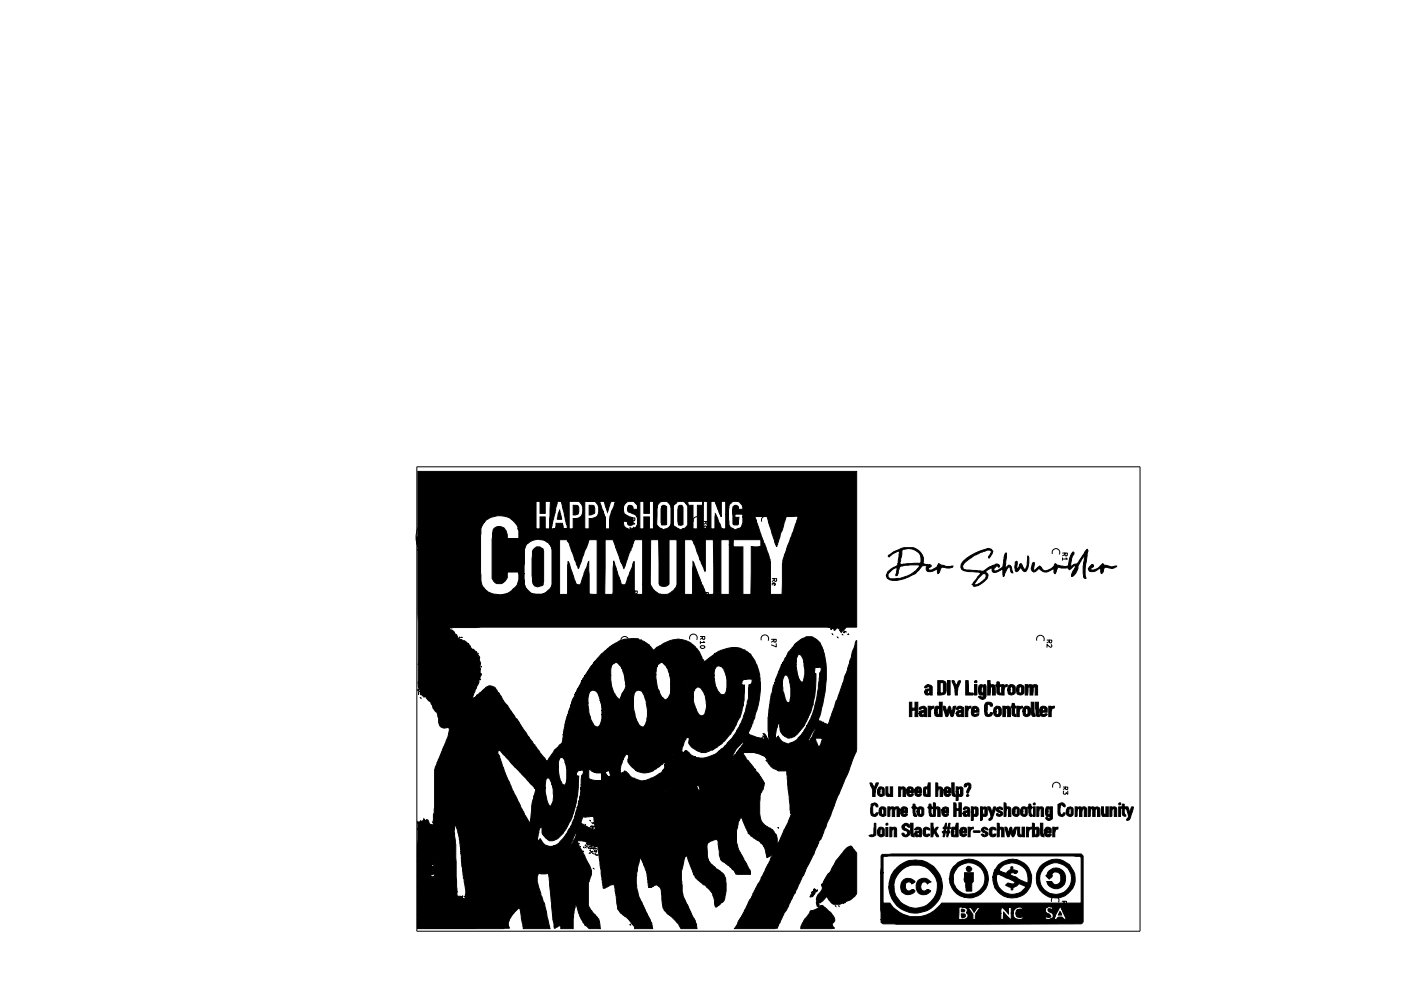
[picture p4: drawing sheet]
<svg xmlns="http://www.w3.org/2000/svg" width="297mm" height="210mm" viewBox="0 0 297 210" stroke-linecap="round" stroke-linejoin="round" font-family="sans-serif">
<g fill="#000">
<path d="M113.1 116.5a1.28 1.28 0 0 1 1.9-.2l.3 .6-.1 7a1.29 1.29 0 0 1-2.2-.2l-.2-1.7v-3.6l.1-1.5zM118.6 108.2l.5 1.9h-.9l.1-1zM121.5 107.1l1 .1a1.84 1.84 0 0 1 0 1.8l-1 .2zM124.9 107.1l1 .1 .2 .5-.1 1.1-.7 .4h-.4zM140.2 107.4a.67 .67 0 0 1 1.1 0v3.8l-.2 .1-.9-.1zM144 107.2l.6-.1 .2 .5v3.6l-.5 .2-.4-.1-.2-.8v-2.4zM188.4 117.7l.5-.3a5.8 5.8 0 0 1 4.9-1.2 2.76 2.76 0 0 1 1.9 3.3l1.7 .3a.55 .55 0 0 1-.5 .6v.4a2.09 2.09 0 0 0 2.2-1.3l.3 .3 .8 .1a2.19 2.19 0 0 0 1.8 .1v.1a1.84 1.84 0 0 1-2 .2h-.4l-.4 1.1-.3 .2-.2-1a1.7 1.7 0 0 1-2.2 .3 .64 .64 0 0 1 0-.8l-.2-.2-.9 .1a5.3 5.3 0 0 1-3.3 2.6 5.6 5.6 0 0 1-3.5 .3l-.4-.3-.2-.5h.2v.2l.6 .4a6.8 6.8 0 0 0 3.3-.5 5.1 5.1 0 0 0 2.9-2.4h-2l-2.1 .3-.4 .7-.1 .7-.3 .5h-.2v-.2l.3-1.4h-.2a2.6 2.6 0 0 0-1.8 1.7h-.2a1.6 1.6 0 0 1 1.2-1.6l.9-.5 .3-.6h.4l.2 .4 1.3-.3 2.9-.1a2.48 2.48 0 0 0-3.1-3l-.8 .1-.5 2.9h-.4l.3-2.2-.1-.3a4.2 4.2 0 0 0-2.1 1.2l-.2-.1zM204.2 119.1a11.1 11.1 0 0 1 5.5-2.8 .76 .76 0 0 1 .7 .5 .76 .76 0 0 1-.2 .8l-.5 .7-.1-.2 .5-.7 .1-.6a2.6 2.6 0 0 0-2.1 .3l-1.1 .4v.1a5.8 5.8 0 0 0-2.9 2.5 .7 .7 0 0 0 .8 .8l2.9 .1a1.29 1.29 0 0 0 1.6-.6l1.4-.6a.6 .6 0 0 1 .6-.2 .6 .6 0 0 1 .5 .6l-.2 .1-.2-.4h-.1l-.6 .6v.4l.1 .2 1.2-.5 .5-.4 .1-.6a4 4 0 0 1 .6-2.4l.1 1-.4 2.2h.1l.7-.6 .4 .1 .5 1.6-.3-.1-.2-1-.3-.2-.3 .3-.7 1.6-.2 .1-.1-1.6-.3 .2a1.72 1.72 0 0 1-1.9 .4l-.1-.8-1.4 .8 .1 .2a.8 .8 0 0 1 .2 1.3l-.9 .9a2.22 2.22 0 0 1-1.9 .6l-.2-.3a2.21 2.21 0 0 0 2.4-1 .96 .96 0 0 0 .4-1.2h-.7l-.9 .9-.8 1.3h-.4l1.8-2.4-.6-.2-2.5-.2a1.12 1.12 0 0 1-1.2-.7 1.12 1.12 0 0 1 .5-1.3zM215.3 119.2l.2-.2 .2 .1v1.5l.4-.5 .1-.4 .3-.2 .9 1.4a6.2 6.2 0 0 0 .6-3 4.1 4.1 0 0 1-.1 2.6l-.4 .6-.2 .1-.3-.1-.6-.7-.6 .7h-.5l-.1-.7zM219 119.3h.3l-.2 1.2 .1 .4 1.2-.9 .4 .3a1.01 1.01 0 0 0 1.6 .5l1-.6 .4-.7a3.1 3.1 0 0 0 2.7 .4l.3-1.5 .6-1.3h.3v.4l-.3 .4-.2 .6-.2 1.6 .7-.4 .6-.1 .4-.4 1.8-2.7 .2 .2-.2 1.1a10.5 10.5 0 0 0-.3 4.8l-.4-.1-.2-1v-1.4l.4-2.3-1.4 2a2.53 2.53 0 0 1-1.4 2.4v-.4l.3-.8a.84 .84 0 0 0 .4-1.1l-1.2 .9a.47 .47 0 0 0-.7-.4h-1.8l-.5 1.2-.2-.2v-.7h-.4a1.85 1.85 0 0 1-1.9 .5l-.9-.7-.3 .2a.68 .68 0 0 1-.8 .6 .68 .68 0 0 1-.6-.8zM231 120.2l.5-.5 .3 .1v.3l-.5 .3v.4a1.61 1.61 0 0 0 1.6-.4l.9-.9 .2 .3h.5a2.78 2.78 0 0 0 2.3 .2 1.63 1.63 0 0 1-2.2 .3 .6 .6 0 0 0-.6 .7l-.4 .6-.2-.3v-.9l-.5 .2a1.81 1.81 0 0 1-1.9 .5l-.3-.6zM97.4 135.1l.2 .1z"/>
<path d="M97.9 135.1l.1 .1h-.2zM101.3 138.5l.1 .1zM176.5 134.4l.1 .1zM177.6 135.1l.1 .1zM178.6 134.5l.1 .1zM178.9 133.9h.2l-.1 .3-.2-.1zM179.4 133.8v.2zM179.9 134.4v.1h-.1zM88.6 99.9h93v33.1h-2.2l-1 1.1-.4-.5 .6-.3h-.8l-.4-.2-.5 .5-.3-.5-.4 .4-.1-.4-.6-.1h-73.4l-6.1 .1-.7 .1v.4a.93 .93 0 0 1 1.2 .8l.3 .2 .3 .6 .4 .3 .6 .3h.4l.8 .6v.1h-.1v.2l.5 .2 .4 .9 .2-.2 .4 .4 .1 .4 .2-.2v.4l.5 .4-.1 .4 .1 .1 .1-.3 .1 .2v.8a1.05 1.05 0 0 1 0 1.2l.2 .5-.1 .8 .3 .2v.2l-.5 .9-.1 .9-1.5 3.1h.3l.4-.1 1.9-1.8a1.62 1.62 0 0 1 1.7-.6 1.62 1.62 0 0 1 1.2 1.3l.4 .2 .9 1.7 .8 .9 5.5 8.1 .3 .2 1.1 1.7 1.5 1.8 1.5-2.4 .3-.1h26.8v.3l.2 .4h.5l-.2-.1 .4-.4 1 1 .9 .3 .1 .2a5.8 5.8 0 0 0 5.4-1.8l.4-.2 1.9-2.1 .8-1.1 1.5-3 1.2-4.4 .1-2.8 .4-.1 .3-.5v-.6l-1.4 .1a.74 .74 0 0 0-.8 .6v.5h.5a21.5 21.5 0 0 1-.9 6.7l-.2 .5a13.7 13.7 0 0 1-3.4 5 7.1 7.1 0 0 1-3.5 2.1l-1.1 .1a4.6 4.6 0 0 1-2.7-2.2l.2-.7-.2-.4h-.2l-.3 .2-.3 .4-.6 2h-26.8l1.2-1.2h23.3v.2v-.3l-23.3 .1 .3-.9 .1-1.1 .3 .1v-.7v.6h-.3l.3-1.9 .1-.3 .2 .1v-.1h-.2l.1-.5 .2-.5h.2v-.2l-.1 .2-.1-.1 .7-1.1v-.2l-.5 .8 .4-1.4h.3v-.2l-.2 .1 .1-.4 .2 .1-.2-.1 .1-.4h.3h-.3l.1-.2 .3 .1-.3-.1 .1-.3h3.5v1.1a9.2 9.2 0 0 0 1.2 3.6 .73 .73 0 0 0 .8 .4 .73 .73 0 0 0 .6-.7l.3-1.2v-.8l2.6 .1-2.6-.1v-.8h3h-3l-.1-1.3 3.4 .1-3.4-.1-.2-.9h7a6.7 6.7 0 0 0 .3 3l.1 .5a3.6 3.6 0 0 0 1.4 2.1h.5l.6-1.7 5.5 .1v-.1h-5.5v-2.7l6.3 .1-6.3-.1-.2-.6a5.8 5.8 0 0 0-1-2.6 1.16 1.16 0 0 0-1.4 .1l-.3 1.9h-7l-.2-.5a1.57 1.57 0 0 0-1.6-1.7 .93 .93 0 0 0-.7 .9l-.1 1.9h-3.5l.5-1.3 .4-.3-.2-.1v-.1h.3l.1-.4-.3 .4-.1-.1 .2-.3 .4-.1 .4-.8h-.2l-.4 .9h-.2l.4-.9 .5-.8h.2l.2-.1-.4 .1 .2-.5h.3h-.3l.2-.4 .3 .1-.3-.1 .2-.4 .4 .1-.4-.1 .4-.5h.2h-.2l.1-.2h5.4l.2 2.2 .5 1.5 .2 .4a1.45 1.45 0 0 0 1 1l.4-.9h.1v-.3l.6-1.1 .2-.5-.1-.4 .4 .1v-.2l-.4 .1v-.4h.6h-.6l-.2-1.7h6.7l.3 2.8 .3 .6a2.14 2.14 0 0 0 1.6 2l.2-.3 2.5 .1v-.2l-2.5 .1 .3-.3h5.2l.2 1.6 .6 1.4 .6 .9a.94 .94 0 0 0 1.2-1.1l.2-1.2 7.7 .1-7.7-.1-.1-.7a2.12 2.12 0 0 0-.4-1.6l-.7-1.2a.83 .83 0 0 0-.9-.2 .83 .83 0 0 0-.5 .7l-.2 1.4h-5.2l.4-1 2.5 .1v-.2l-2.5 .1v-1.7h3.5l.4-.6-.2-.1-.3 .7h-3.4l-.2-1.9h9.4v.8l.5 1.8a2.44 2.44 0 0 0 1.1 1.5 .85 .85 0 0 0 1-1 7 7 0 0 0-.1-3.3l-.2-.5a1.5 1.5 0 0 0-1.7-1.2l-.5 .7-.1 1.2h-9.4l-.5-1.6-1-1.1a.73 .73 0 0 0-.9 .3l-.2 .1-.2 .6-.1 1.5h-6.7l-.4-.8a2.83 2.83 0 0 0-1.3-1.8l-.4 .2a1.32 1.32 0 0 0-.8 1.4v1.2h-5.4l.5-.7h.2l.1 .1v-.2l-.3 .1 .1-.4 .4 .1v-.2l-.3 .1 .5-.7 .1-.1 .2 .1-.1-.2 .3 .1-.3-.1 .3-.6 .5 .1-.1-.2-.3 .1 .1-.3 .4 .1-.4-.1 1.4-1.5 1.9-1.7 .5 .1-.5-.1 1.2-.7a5.4 5.4 0 0 1 3-1h1.7l.2 .1-.1 .2h.7v.1a4.7 4.7 0 0 1 2.5 2.1l.8-.7 1.1-.6a6.8 6.8 0 0 1 3.6-1.1l2.1 .6 1.2 .9 1 1.2 .6 1.5 .3 .3v.5l2.3-1.9 1.7-.8a5.8 5.8 0 0 1 6 .9l.5 1a11 11 0 0 1 1.5 5.1 21 21 0 0 1-1.4 7.8l-1.1 2.8-.3 .2v.2l-1.1 1.8-1.3 1.4-1.1 1.8 .1 .1 .4-.3 .8-1h1.4l.6 1.3 2 2.3 .1 .4 .3 .2 .7 1a2.23 2.23 0 0 1 .5 2.5l-.5 .8-.2 .7v4.2a3.1 3.1 0 0 0 2.2 2.6l.5 .3 .8 1.2 .2 .7v1.4l3-6.4-.3-1.1-.8-8.3h-1.7l-.8-.4a2.04 2.04 0 0 1-1.2-1.2l-.2-.1a2.28 2.28 0 0 0-1.1-1.6l7.5 .1 .5-.6-.5 .5h-7.5l-1.8-.5h-3.7h13.7l.1-.2-13.7 .1 .4-.6h13.8h-13.8l.9-1.1 .2-.6 .9-1.5 3.3 1.1 .1-1.2 .4 .6 .2 .6 .3 .3v-1h1.4l.1 .4 .5-.3a2.42 2.42 0 0 0 1.8 1.4l.3 .2 .3-.2h3.7l.1 .2 .8-1.2h.8l.7 1.7 .3 .1 .6-1.8h-2.4l1-2.5-1 1.6-.9 1.9h-3.7l1-.4 .8-.6 .8-1.1 .4-.2 .7-1.4h1.9v.2l.2-.3v-.3l-.2 .4h-1.9l.8-1.5 .7-1.9 .7-2.9 .5-4.9a1.25 1.25 0 0 0 .3-1.3l-1.1 .1-.3 .2v.9l.3 .3a22.5 22.5 0 0 1-.8 6.7v.2a14 14 0 0 1-1.9 4.3l-1.4 1.6a2.06 2.06 0 0 1-2.5 .5l-.5-.6a1.63 1.63 0 0 1-.6-1.5l-.1-.7-.2 .1-.4 1.1-.2 1.5h-1.4l-.2-1.2v-2.8l.3-2a15.7 15.7 0 0 1 1.1-5l.1-.4h1.6l.1 1.8 .5 1.7 .2 .6 .5 .2 .2-.1 .3-1.2v-1.9l-.4-1.7a.86 .86 0 0 0-.9-1l-.4 .9-.1 .7h-1.6l.2-.7 1.2-3.1h3.1a7.9 7.9 0 0 0 .8 3.4l.4 .4a.67 .67 0 0 0 .5-.9l.1-.8a7.9 7.9 0 0 0-.7-4l-.4-.4-.3 .2-.3 .9-.1 1.2h-3.1l.3-.4 .1 .1-.1-.1 .5-1 .2-.2 .4-.9a9.6 9.6 0 0 1 3.4-3.1l.5-.3h1.2a3.4 3.4 0 0 1 1.6 1.3l.7 1.4 .4 1.9a29.5 29.5 0 0 1-1 11.8l-.7 2.1 .4-.7 2 .8 1.6-4.9 .3-.3 1.3-3.8 .3-1.2 .3-.6 1.1-3.3 .2-1.3 .5-1.2 .3-1.1 .1-.1v23.6l-.9 1.8-1 2.9-2.1 4.8-3.5 8.9-.5 .6-1 2.7-1.7 3.2-.5 1.3-.4 .4-1.4 3.4-1.2 2-.6 1.4-.6 .7-1.4 3.3-9.1 .1 1.6-2.7 6.4-12.6 .1-.4-1.2 .6-.6-2.3h2.7l.1-.1-2.8 .1-1-1.1-1.7-1.2a1.83 1.83 0 0 1-.9-1.2l-1.1-2.5-.1-.1h-.2a2.82 2.82 0 0 0-.6 1.9l-.2 .8v2.4l.2 1.1 2.4 4.6a1.19 1.19 0 0 1 .3 1.2l-3-.1a7.3 7.3 0 0 0-2.9-2.6l-.3-.4-.4-1-.3-3.1a.94 .94 0 0 0-1.2 .1l-.8 .4-.2-.2v.4a6.3 6.3 0 0 0 .4 3.8l.3 .5 1.5 1.2a3 3 0 0 1 1.8 2.9v1.6l-.3 1.4a1.38 1.38 0 0 1-.9 1.3l-1 .7-.6-2.3a5.2 5.2 0 0 0-1.5-2.1l-.6-.3-1.7-1.5-.4-.8-1.3-3.6-.1-.2-.3 .1-.8 3.2 .1 4.2 .5 1.7 2.3 4.6 .4 1.6h-3.4a8.4 8.4 0 0 0-2.9-3.1l-.7-.8a10.9 10.9 0 0 1-.6-4 1.67 1.67 0 0 0-1.1-1.4l-1 .6h-.6l-.1-.7a17.2 17.2 0 0 0-1.5-5.7h-.2l-.1 .6-.5 2.5a8.3 8.3 0 0 0 .1 4.2l.3 1.1 2.7 5.6 .2 1.1h-3.8l-.2-.6-1.2-1.4-1.7-1.4-.6-.9-.7-4.9a1.95 1.95 0 0 0-1.6 .4l-.5 .2h-.2l-1.1-9-.3-.2-.1 .1 .2 .2-.2 .1-.1-.1-.2 .2-.1-.2h-.4l-.3 .2v-.3l.9-.1-1.2-.2-.2-.2-.8-.4-1.6-.1 .4 1.2 .8 1.1 .9 2a3.6 3.6 0 0 1 .5 4l-.3 .6v4.8l.6 .9 1.6 2 .4 2h-2.4l-.5-.5a5.1 5.1 0 0 1-1.5-2.3l-.8-2.4-.5 2.1-.1 3.1h-2.6v-.5l-.2-.1h-.3l-.9 .5-.3-1.9-.9-9.7h-2.1l-.1 .3a3.3 3.3 0 0 0 .1 2.4l.6 2 .6 1.6 1.2 5.4h-5.7l-.7-4.4h-.2l-.9 .9a3.6 3.6 0 0 0-1.3 3l.2 .4-1.4 .1h-18.1v-.2h12.2v-.1l-.2 .1h-12v-.4l11.5 .1-11.5-.1v-.3h12.1l-.1-.1-12 .1v-2.1l10.8 .1v-.2l-10.8 .1v-.1h10.9v.2l.2-.2v-.4l-.2 .4h-10.9v-2.3l10.2-.1-10.2 .1v-3.5l3.5 .1-3.5-.1v-.6h3.6v.6v-.7l-3.6 .1v-1.3h2.7v-.1l-2.7 .1v-.5h2.7l.6 .4 .2 .7 .2-.7-.4-1.2-.2 .2 .3 .2-.1 .2-.6 .2h-2.7v-.4l2.4 .1-.2-.2-2.2 .1v-1.8h2.9l.3 .3v.2l-.2 .3v.4l.3-.7 .2 .3 .1-.1-.2-.2 .1-.6-.1 .1-.2-.1-.3 .1h-2.9v-.5h3.4l.1 .2 .1-.2v-.1l-.2 .1h-3.4v-.5l3.6 .1-.1-.2-3.5 .1v-.7h3l.1 .2 .1-.2h-3.2v-.6h3.2l.3 .2-.1-.2h-3.4l.1-5.3h7.7l.3 3.3 .3 10.8 1 .3 .2-.3v.6h.3h.3l.1-.1v-.4l-.1 .3-.2-.2 .2-.2v-1.1l-.5-2.7-.4-4.2 21 .1 .7-.7-.7 .6h-21l-.1-1 22.1 .1 .2-.4-.2 .3h-22.1v-.3h25.8h-25.8l-.1-.7h22.8h-22.8v-.3h23.1h-23.1l-.2-1.7h16.5l.3 .3 .4-.4 .4 .8a2.06 2.06 0 0 0 2.4 .8l3.4 .1a9.1 9.1 0 0 0 1.7-3.2l.1-.5-.4 .5v.3l-.3 .2-1.1 2.6h-3.4h.1a8.3 8.3 0 0 0 3.2-3.7l2.1-.1 .1-.3-.3 .4h-1.8l.2-.5h2l.1-.3v-.2l-.2 .5h-1.9l.4-.7h1.7l2.7 1.5 .3-.1 .1 .3 .1-.1-.5-3-1.7 .2-.5-.1-.5 1.3h-1.7l.7-2.2 1.7 .1v-.1h-1.7l.1-.4h1.7l.1-.2v-.1l-.2 .3h-1.6l.2-.7h1.6l.1 .2v-.2v-.2l-.1 .2h-1.6l.2-.8 1.6 .1-1.6-.1 .1-.5h1.6v.2l.1-.7-.1 .5h-1.6l.3-.9h1.5v-.2h15.3l.8-.7-.9 .7h-15.2l.2-.9h16.2l.2-.1-16.4 .1v-.4l-.1 .3-.2 1.2h-1.4l.1-1.7h18.7h-18.7v-.3l18.7 .1v-.2l-18.7 .1 .1-.6h1.6v.4l22.7-.1 .9 1.2a1.25 1.25 0 0 0-.4-1.3l-23.2 .1v-.5v.2h-1.6l.1-1.9 .4-.8-.1-.5-1.1 .2-.3 .6 .1 .4 .4 .1-.1 1.4a17.4 17.4 0 0 1-1.9 8.6l-1.2 2.1-1.4 1.2a1.58 1.58 0 0 1-2.5-.3 1.64 1.64 0 0 1-.7-1.9l-.2-.3-.4 .6-.4 2h-16.5l-.3-1.3 15.4 .1v-.2l-15.4 .1-.5-1.6-.2 .2-.1 .6h-7.7v-1.3h1.3h-1.3v-.3l.3 .2 .3-.4 .1 .2 .5-.3 .1-.3 .2 .4 .4-.2 .4 .3a.72 .72 0 0 0 1 .7l-.2-.5 .2-.4 .2-2.7v-8l.6-1.5 1-2.2h11.8l1.1 3.2 2 4.6 3.7 7.3 .2-.2 .1-2a7.5 7.5 0 0 1 .5-3.2l.2-.7a1.3 1.3 0 0 0 .1-1.4h2.2v.8a6 6 0 0 0 .8 2.7l.3 .3 .3-.3a3.1 3.1 0 0 0 .3-2.3l-.2-1.8-.5-1.3-.2-.2-.3-.1-.3 .3-.2 1.9h-2.2l-3.1-3.3h4.6h-4.6l-1.1-1.2h9.2v.8a5 5 0 0 0 .9 2.9l.4 .2 .1-.1 .3-.5 .1-3h4.6l.1 2.7 .1-.4 1.3 .3h1.2v-1.6h-1.1l-.3-.2h2.2l.6 .9h.4l.1-.4-.3-.8h2.4l.2 .6 .6-.3 .1-.3 1.7 1.6h.4l.6 .3a2.5 2.5 0 0 0 2.2 0l.5-.1 .1-.1 1-.5 1.3-.7 .4-.5h11.4l.1-.1-.1-.2-.1 .3h-11.3l.1-.3h11.6l.4-.2-.4 .2h-11.6l.3-.4h12.1h-12.1v-.3h12.3h-12.3v-.1h12.4h-12.4v-.2h12.8h-12.8v-.5l-.3 .2a7 7 0 0 1-3.9 2.1l-1.5-.3-.6-.4h3.8l-3.9-.1-.9-.8-.6-.8 .2-1-.1-.4h9.1l.1 .1 .2-.1v-.5l-.3 .5h-9.1l-.3-.2-.3 .2-.7 1.3-.4 2-2.4-.1-.8 .4h-2.4l-1-.6-.1-.2h-4.6l-.4-1.2h9.1l.1 .1 .1-.2-9.3 .1a.87 .87 0 0 0-.9-1h-.3l-.2 .8v1.1h-9.2l-3.3-3.5-.3 .1-.1 .3h-11.8l1.2-3.2 .3-1.1a.67 .67 0 0 0-.2-1 1.35 1.35 0 0 1-2-1.2v-.9l-.2-.2a1.82 1.82 0 0 0-.7-1.4l-.8-1.8-.3-.1-.4-.3-.4-.9-.3 .4v-.2l-.4-.1-.1-.2h.5h-.7l-.1-.2 .2-.7h-.2l.1-.3-.2-.3v.4l-.2-.4-.1-1.2 .1 1.2-.1-.2v-4.8h12.7l.1 .5v-.7l-.1 .2h-12.7l-.1-24.3h13.3v4.9l.2 2.1a3.3 3.3 0 0 0 3.2 2.5h15l.1-6.9 .3 .3 1.4 4.3 .5 .3h.4l.2-.4 .6-2.1 1-2.4 .1 6.8 5 .1 .2-7 1.6 4.7 .2 .3 .7-.1 1.4-3.5 .3-1.2 .2-.1v6.9h1.8v-2.1h1.6a2.91 2.91 0 0 0 4.3 1.8l1-.9 .3-.8v-9.6h1.6v11.6h1.7l.1-6.9 2.7 6.8 1.5 .1 .2-.1-.1-11.5h1.7v11.6h1.7v-10.5h.8l.2 .5h1.9v10h1.7l.1-10.1h2v-1.5h-5.8l-.1 1.1h-.8v-1.1h-5.1v6.7l-1.1-2.4-1.5-4.2-5.1-.1v9.4l-.2 .3a1.13 1.13 0 0 1-1.9-.4l-.1-9.3h-1.6l-.1 9.5h-1.6v-9.5h-1.7l-2.3 6.1-.7-1.4-1.6-4.7h-1.7l-.1 11.6h-1.6v-11.6h-1.7l-2.3 6.1-2.3-5.9-.2-.2h-1.5v11.6h-11.8l1-.3 .7-.4 .4-.5a2.24 2.24 0 0 0 1.1-1.9v-1.3h1.1l.1 1.5a2.89 2.89 0 0 0 3.9 2.8l1-.6a1.63 1.63 0 0 0 .9-1.2v-7.6a2.97 2.97 0 0 0-4.1-1.9 2.67 2.67 0 0 0-1.7 1.8l-.1 5.2h-1.1v-.3h-2.4v1.2l-.5 .6-.6 .6a1.63 1.63 0 0 1-1.8-.5l-.4-.6 .1-8.8a1.66 1.66 0 0 1 1.5-2.2 1.93 1.93 0 0 1 1.7 1.8v.8h2.4v-1.6l-.2-.5h4.7v-2.5h1.1v2.5h.9v-.2h.4l.1 .2h7.9v-2.2h.6a1.44 1.44 0 0 0 1.4-1.5 2.2 2.2 0 0 0-.7-2.1h-1.7h2.6l1.3 3.4v2.4h.8v-1.6h2.9a1.61 1.61 0 0 0 2 1.7 1.63 1.63 0 0 0 1.1-1.1v-1.2l-.3-.6-1.3-.6a.81 .81 0 0 1-.6-.7 .81 .81 0 0 1 .5-.9 .64 .64 0 0 1 .7 .9h1v-.9l-.8-.8h1.3v5.8h.8v-2.5h1.2v2.5h.8v-.8h.7l.7 .7a1.43 1.43 0 0 0 1.7 0l.6-.5 .1-.5-.1-3.9h.6v4.4l1.3 .8h.4l.3-.2a1.04 1.04 0 0 0 1-.8v-4l-.3-.5h.3l.2 .3h.9v5h1v-5h1.1v-.8h.1v5.8h.9v-5.8h.7v5.8h.9l.1-3.2 1.3 3.2h.9v-3h.6v2.2l.3 .4 .9 .6h.4l.4-.2a1.18 1.18 0 0 0 1-1.3v-1.2h2.5l.1 .2 1.3 3.9 .8 1.7 1.1 3.2 .1 7.4h2.4l.2-7.2 1-3.1 1.3-3.1 .9-3.2-2.5 .1-.9 3.1-.3 .6-.6 2.2-.3 .5-1.9-6.4-5.2 .1v-.6h-1.7v.7h.9l-.1 1.3-.2 .3h-.8l-.2-.3-.1-2.2 .1-1.3 .2-.3a.68 .68 0 0 1 1 .3l.1 .5 .8-.1a1.66 1.66 0 0 0-1.3-1.6 1.52 1.52 0 0 0-1.7 1.8v1h-.6v-2.8h-1v3.2l-1.2-3.1-.2-.1h-5.6l-.1 .5h-.3l-.2-.2a1.5 1.5 0 0 0-1.9 0l-.6 .5a1.35 1.35 0 0 1-1.4-.8l-1.4 .1-.6 .8-.2 4.1h-.7v-5h-.8v2.5h-1.2v-2.5h-3.2a1.65 1.65 0 0 0-1.2 1.3 1.65 1.65 0 0 0 .8 1.7l1.2 .6 .1 1.2a.71 .71 0 0 1-.9 .3 .71 .71 0 0 1-.3-.9h-3.8l.1-1.1 .9-2 .2-1.1h-.8l-.8 2.3-.8-2.3h-4v5.8h-2.5v-2.2h.6a1.44 1.44 0 0 0 1.5-1.5 2.2 2.2 0 0 0-.8-2.1h-2.1v5.8h-3.4l.5-.1 .1-1h1.3l.3 1.1h.8l-1.2-5.7-.3-.1-.7 .1-1.2 5.5h-.4l.2-5.6h-1.1v2.5h-1.1v-2.5h-.8v5.8h-3.9a4.1 4.1 0 0 0-6.1-2.2l-.8 .5-.6 .9a2.85 2.85 0 0 0-.3 1.9l-.1 3.3h-13.3zM88.6 146.2l.1-.1 .1 .2-.1 .2zM88.9 146.6l.1-.1v.2zM89.2 148h.1z"/>
<path d="M101.8 144l.1 .1zM102 141.3l.1 .1zM161.6 156.4l.1 .1zM161.7 156.1l.1 .1zM161.8 155.6l.1 .1zM192.8 148.9h.5v1.3h.7v-1.3h.6v3h-.6l.1-1.3h-.8v1.3h-.5zM194.9 150.1l.3-.2a.76 .76 0 0 1 1.3 .4v1.6h-.5l-.1-.1a.59 .59 0 0 1-.7 .1 .59 .59 0 0 1-.4-.6h.6l.1 .3h.3l.1-.3v-.3l-.5 .3h-.6l.1-.5 .9-.1 .1-.2-.1-.3-.8 .2-.2-.1zM196.1 145.5l.8-.3 .7 .4v1.8h-.4l-.2-.2a.59 .59 0 0 1-.6 .1 .59 .59 0 0 1-.4-.6h.5l.2 .3 .4-.2-.1-.4-.4 .1-.1 .2h-.5l.3-.5 .8-.2-.1-.4-.9 .2zM196.8 149.7h.5l.1 .2 .6-.2-.1 .5-.5 .1-.1 1.6h-.5zM198.8 144.3a1.5 1.5 0 0 1 1.7 .4v2.2l-.5 .4-1.2 .1v-.5h1.2v-2.2h-.7v2.2h-.5zM199.2 148.9h.6v3l-.7-.1a.64 .64 0 0 1-.8 0 .64 .64 0 0 1-.2-.7h.6v.3l.3 .1 .2-.2v-1l-.2-.1h-.3v.9h-.6a1.61 1.61 0 0 1 .4-1.4l.7 .1zM200 149.7l.4 .1 .4 1.3 .2-1 .3-.4 .2 .3 .3 .9 .3-1.1 .5-.1-.5 2.1-.1 .1-.4-.1-.3-1-.4 1h-.4l-.6-1.9z"/>
<path d="M200.9 144.3h.6v3.1h-.6zM201.9 144.3l.4 .1 .4 1 .4-.9 .3-.2 .3 .1a5.5 5.5 0 0 0-.7 3h-.4l-.1-1.2zM203 149.9l.2-.1a.92 .92 0 0 1 1.1 .4v1.7h-.4l-.2-.1-.2 .1a.52 .52 0 0 1-.7-.3l-.1-.3h.5l.2 .3 .4-.3-.1-.3-.4 .1-.1 .2h-.5l.3-.6 .8-.1-.1-.4-.9 .2-.1-.2zM204.7 149.7h.5l.1 .2 .6-.2v.4l-.2 .1a.62 .62 0 0 0-.5 .7v1h-.5zM204.8 144.3h.5v2.6h1v.5h-1.5zM206.2 149.9a.88 .88 0 0 1 1.3 .5v.6h-1.1v.3a.37 .37 0 0 0 .4 .2 .37 .37 0 0 0 .3-.2h.4a.76 .76 0 0 1-.8 .6l-.7-.3v-1.1l1 .2v-.4l-.2-.1-.4 .3h-.4zM206.8 144.3l.3 .1-.1 .3h-.4zM206.6 145.2h.5v2.2h-.5zM207.5 145.4l.4-.2h1.1l.1 2.4a.76 .76 0 0 1-.7 .7 .76 .76 0 0 1-.8-.4l-.1-.1v-.2l.9 .2 .1-.6-.1 .1a.55 .55 0 0 1-.9-.4v-.4h.5l.2 .4 .3-.2v-.9l-.2-.2-.2 .1-.1 .8h-.5zM209 149.1l.2-.2h.7l.4 .2 .1 .5-.4 .1a.34 .34 0 0 0-.4-.4h-.3v2.1l.4 .1 .3-.4h.3a.76 .76 0 0 1-.7 .8 .76 .76 0 0 1-.8-.7l-.1-1.6zM209.4 144.3h.5l.1 1a.59 .59 0 0 1 .6-.1 .59 .59 0 0 1 .4 .5v1.7h-.6v-1.6l-.1-.2-.3 .1-.1 1.7h-.5zM211.4 144.7l.4-.1 .1 .6h.3v.3h-.3v.3v.8l.3 .4v.3l-.2 .1-.6-.3v-.2v-1.2l-.3-.4 .3-.2z"/>
<path d="M210.9 150a.79 .79 0 0 1 1.4 .3l-.1 1.3a.86 .86 0 0 1-1 .2 .86 .86 0 0 1-.5-.9h.5l.2 .6 .4-.2-.2-1.1h-.2l-.2 .7h-.5l.1-.7zM212.4 145.2h.4l.2 .1 .6-.1v.3l-.2 .1a.62 .62 0 0 0-.5 .7v1.1h-.5zM212.6 149.7h.4l.2 .2a.6 .6 0 0 1 1 .3v1.7h-.6v-1.5l-.1-.2h-.3l-.1 1.7h-.5zM213.9 145.3a.9 .9 0 0 1 1.4 .4v1.2a.86 .86 0 0 1-1.1 .4 .86 .86 0 0 1-.6-1h.6v.6h.5v-1l-.1-.3a.49 .49 0 0 0-.4 .7h-.6zM214.7 149.1h.3l.2 .6 .2 .1v.3h-.2l-.1 .2 .1 1.1 .2 .2v.2l-.1 .1-.6-.2-.1-.3v-1.2l-.3-.3 .3-.3zM215.6 149.7h.5l.1 .2 .6-.2v.4l-.2 .1a.62 .62 0 0 0-.5 .7v1h-.5zM215.8 145.3a.91 .91 0 0 1 1.3 .4v1.2a.86 .86 0 0 1-1.1 .4 .86 .86 0 0 1-.5-1h.5l.2 .6 .4-.1v-1l-.2-.2-.3 .2-.1 .5h-.5zM217.4 145.2h.5v.2a.99 .99 0 0 1 1.2-.2 .67 .67 0 0 1 .9 .2v2h-.5v-1.6l-.2-.2-.2 .1-.1 1.7h-.6v-1.6l-.2-.2-.2 .1-.1 1.7h-.5zM217.2 149.9a.82 .82 0 0 1 1.3 .3v1.1a.83 .83 0 0 1-1 .6 .83 .83 0 0 1-.6-1l.5-.1 .1 .7 .5-.2v-.7l-.4-.4h-.1l-.1 .6h-.5v-.6zM218.6 148.9h.6v2.2l.3 .6v.1l-.3 .1-.3-.1-.2-.3zM219.6 148.9h.6v2.2l.2 .6-.1 .2h-.3l-.3-.2zM220.7 149.9a.96 .96 0 0 1 1.3 .3v.8h-1.1v.3a.37 .37 0 0 0 .3 .2 .37 .37 0 0 0 .4-.2l.4 .1a.84 .84 0 0 1-1 .5 .84 .84 0 0 1-.6-.9v-.4h1.1l-.2-.4h-.3v.4h-.6z"/>
<path d="M222.4 149.7h.5l.1 .2 .5-.2v.4l-.1 .1a.62 .62 0 0 0-.5 .7v1h-.5zM122.7 178.8l.1 .1zM123.8 179.5v.2zM124.1 179.2v-.1l.1 .2zM124.1 174.8v.1zM124.1 179.6l.1 .1zM124.4 179.5h.1zM124.5 178.7v.2zM124.6 179.1l.1 .1zM124.7 178.9h.1l-.2 .1zM124.7 179.7h.2v.2zM124.9 179.5l.1-.1 .1 .1z"/>
<path d="M125.1 179.9l.1 .1zM125.1 173.9l.1 .1zM125.3 175.1v.3zM125.6 175.6l.2 .2zM125.5 174.5h.1zM125.4 179.8l.4 .1zM125.6 175.1l.2 .1v.3zM125.8 174.4v.1zM125.9 179.7l.1 .2-.2 .1zM125.9 175.1l.1 .2-.2-.1zM126.2 179.9l.1 .1zM126.5 180h.1z"/>
<path d="M162.4 161.2h.1v.1zM165 175.5v.1zM179.5 179.8l.6-.3h.4l1.1 1.4v8.5a2.59 2.59 0 0 1-1.2 1.3l-1 .4-.6 .5-.1-.1a2.39 2.39 0 0 1-2.1 .1l-.3-.2h.3h-.3l-.6-.6-.2-.6h-.5l-1 1.2-.3-.2v1h-.4a1.07 1.07 0 0 1 0-1.3l-.1-.7 .2-.5a1.62 1.62 0 0 0 .8-2.2l.3-.3 .6-1.2 1-1.2a15.5 15.5 0 0 1 2.7-4.2zM185.4 174.5h.3v2.5a.95 .95 0 0 1-1.4 .2l.4-.2 .3 .1 .3-.4zM184.9 170.4a.78 .78 0 0 1 .8-.1 .78 .78 0 0 1 .4 .8h-.3l-.4-.5-.3 .2a2.49 2.49 0 0 0 .1 1.9h.3l.3-.4h.3a.76 .76 0 0 1-.7 .8 .76 .76 0 0 1-.8-.7l.1-1.8zM184.5 166l.4 .2 .4 .8 .4-.9 .5-.1a5.4 5.4 0 0 0-.7 2.9h-.5a4 4 0 0 0-.5-2.7zM186.3 167a.78 .78 0 0 1 1.2 .3v1.3a.85 .85 0 0 1-1 .2 .85 .85 0 0 1-.5-.9h.5l.1 .5h.5v-.9l-.3-.3-.2 .1-.1 .6h-.5zM186.3 175.6a.78 .78 0 0 1 1.2 .2v1.4a.85 .85 0 0 1-1 .1 .85 .85 0 0 1-.5-.9h.5l.1 .5 .2 .2 .2-.1v-1.2h-.4l-.1 .6h-.5zM186.6 171.2a.84 .84 0 0 1 1.2 .2v1.4a.83 .83 0 0 1-.9 .3 .83 .83 0 0 1-.5-.8h.5l.2 .4 .3-.1-.1-1.1-.4 .2v.6h-.5v-.6zM187.8 166.8h.4v1.2l.4 .5 .2-.2v-1.5h.5v2.1h-.5v-.2l-.6 .2-.3-.2zM188 174.5h.2v.4l-.1 .1-.3-.2zM188.2 171.1h.5l.1 .1a.69 .69 0 0 1 .9 0l.7-.1 .3 .3v1.7h-.5v-1.5l-.3-.2-.2 .4v1.3h-.5v-1.5l-.2-.2-.2 .2-.1 .3v1.1l-.5 .1z"/>
<path d="M188.7 175.4h.4l.1 .2a.52 .52 0 0 1 .5-.2 .52 .52 0 0 1 .4 .4v1.6h-.5v-1.5l-.2-.2-.2 .2-.1 .3v1.1l-.4 .1zM190.5 166.8h.5v.2a.52 .52 0 0 1 .6-.2 .52 .52 0 0 1 .4 .5v1.6h-.5v-1.6l-.2-.1-.3 .1v.4v1.1l-.5 .1zM191.2 171.2a.84 .84 0 0 1 1.2 .2v.9h-.9v.4h.4l.2-.2 .3 .1a.73 .73 0 0 1-.8 .6 .73 .73 0 0 1-.6-.7v-.8l1 .2-.3-.4-.2 .2h-.5zM191.3 175a.84 .84 0 0 1 .9-.4 .84 .84 0 0 1 .7 .8h-.3l-.5-.4-.3 .1-.1 .4 .4 .2a.86 .86 0 0 1 .6 1.4 .86 .86 0 0 1-1.5-.3l.1-.1h.3l.2 .3h.4l.2-.2v-.4l-.3-.3a.82 .82 0 0 1-.8-1.1zM192.4 167a.81 .81 0 0 1 1.3 .3v.7l-1 .1 .3 .4a.45 .45 0 0 1 .7-.1 .74 .74 0 0 1-.8 .5 .74 .74 0 0 1-.7-.7v-.7l1 .2v-.4l-.2-.1-.3 .3h-.5zM193.1 174.5h.5v2.2l.2 .7-.4-.1-.2-.2zM193.6 170.6l.3-.1 .2 .6 .2 .1v.2h-.2l-.1 .3a1.19 1.19 0 0 0 .3 1.1v.3h-.4a2.18 2.18 0 0 1-.3-1.6l-.3-.3 .3-.2zM194.2 167a.74 .74 0 0 1 1.2 .3v.7l-1 .1 .1 .3 .8-.1a.64 .64 0 0 1-.7 .6 .64 .64 0 0 1-.6-.6l-.1-.8 1 .2-.2-.4-.3 .2h-.5zM194 175.7a.79 .79 0 0 1 1.4 .1v1.5l-.4 .1-.1-.2a.58 .58 0 0 1-.7 .2 .58 .58 0 0 1-.3-.7h.4l.3 .4 .3-.3-.1-.3-.5 .2h-.4l.1-.1a.85 .85 0 0 1 .9-.5v-.2l-.1-.1-.7 .2-.2-.1zM194.6 171.2h.1a.77 .77 0 0 1 1.2 .3v1.2a.78 .78 0 0 1-1 .4 .78 .78 0 0 1-.5-1h.5l.1 .5 .2 .2 .2-.1v-1.2h-.4l-.1 .6h-.5zM195.9 175.6a.75 .75 0 0 1 1.2 .4l-.6-.3-.2 .1-.1 .6 .1 .6 .2 .1a.45 .45 0 0 1 .6-.2l-.1 .3a.97 .97 0 0 1-1.1 0l-.2-.4v-.7zM195.9 166.9h.8l.1-.8 .4-.1v2.9l-1.3-.2-.1-.8h.4l.3 .6 .2-.1-.1-1.1-.2-.1-.2 .7h-.4z"/>
<path d="M197 170.5h.3l.2 .6 .2 .1v.2h-.2l-.1 .3a1.19 1.19 0 0 0 .3 1.1v.3h-.4a2.18 2.18 0 0 1-.3-1.6l-.3-.3 .3-.2zM197.4 174.5h.4l.1 1.7a1.02 1.02 0 0 1 .9-.8l.1 .1-.5 .7 .6 1.1-.3 .1-.6-.8-.3 .7-.4 .1zM197.9 170.2l.4 .1 .1 .9 .3-.1 .5 .1 .1 1.9h-.5v-1.6l-.2-.1a2.11 2.11 0 0 0-.3 1.6l-.4 .1zM198.4 166l.4 .1 .1 .9 .3-.2 .6 .2v1.9h-.5v-1.6l-.2-.1a2.11 2.11 0 0 0-.3 1.6l-.4 .1zM199.9 171.2l.5-.1 .6 .1 .1 1.1h-.9l.1 .4 .7-.2a.64 .64 0 0 1-.6 .6 .64 .64 0 0 1-.6-.5l-.1-.9 1 .2-.3-.4-.2 .2h-.5zM200.3 167a.84 .84 0 0 1 1.2 .2v.8l-.9 .1 .1 .3h.3l.2-.1 .3 .1a.74 .74 0 0 1-.8 .5 .74 .74 0 0 1-.6-.8v-.6l1 .2v-.4l-.2-.1-.3 .3h-.5zM200.5 174.5h.2v.9l.3-.1 .1-.6 .3-.2v.9l.1 .2a.48 .48 0 0 0-.3 .3 .48 .48 0 0 0 .2 .5l-.5 1-.2-.2v-.6l-.4 .1-.1 .7-.3-.1 .1-.7-.2-.2 .4-.3 .5 .2 .2-.3v-.3l-.1-.1-.4 .5h-.2v-.5h-.3l.4-.6zM201.8 166h.5v2l.3 .9-.6-.2-.1-.2zM202.2 170.2l.4 .1 .1 1.1 .4 .1h.2v-1.3h.5v2.9h-.5v-1.3h-.6v1.3h-.5zM202.7 166.8h.4l.1 .2a.54 .54 0 0 1 1 .2v1.2a.52 .52 0 0 1-.4 .5 .52 .52 0 0 1-.6-.2l-.1 .9-.4 .1v-1.8h.4l.2 .5 .2 .1 .2-.2v-1l-.3-.1-.3 .7h-.4zM201.8 175.5h.8l.1-.9 .4-.1v2.9l-1.3-.1-.1-1h.5v.7h.4v-1.2l-.4 .1v.4h-.5zM203.7 175.6l.5-.2 .6 .2 .1 1-.9 .1 .1 .3 .5-.2 .3 .1-.1 .3a.95 .95 0 0 1-1.2-.1l-.1-1 1 .1v-.3l-.2-.1-.3 .3h-.5z"/>
<path d="M204.6 171.1a.78 .78 0 0 1 1 .6l-.1 1.4-.4-.2-.3 .2-.5-.1-.1-.5h.5l.3 .3 .2-.2v-.3h-.2h-.3v.2h-.5a.79 .79 0 0 1 1-.7v-.2l-.3-.2-.4 .3-.3-.1zM205.1 168.4l.3 .2-.2 .3-.3-.1zM204.7 166.2a.77 .77 0 0 1 1.2 .2v.6l-.6 1.1-.2 .1-.2-.3 .5-1.4-.2-.1-.3 .4h-.4l-.1-.1zM205.3 175.4h.4l.1 .2 .6-.2v.3l-.6 .3-.1 1.4h-.4zM205.9 171.1h.5v.1a.61 .61 0 0 1 .9 0l.1 1.5a.52 .52 0 0 1-.4 .4 .52 .52 0 0 1-.6-.2v1h-.5v-1.7h.5v.4l.3 .2 .2-.3v-1l-.2-.1-.3 .4v.4h-.5zM206.4 176.1h1.2l.2 .3-1.3 .1-.1-.1zM207.9 171.1h.4l.1 .1a.61 .61 0 0 1 .8 0l.1 1.5a.58 .58 0 0 1-.9 .3l-.2 .9h-.3v-1.7h.4l.1 .4 .2 .2 .2-.3v-1l-.2-.1-.3 .4v.4h-.4zM208.3 175.6a.79 .79 0 0 1 1.2 .3l-.2 .1-.7-.3-.1 .3 .9 .6a.7 .7 0 0 1-.5 .8 .7 .7 0 0 1-.8-.5l.2-.1 .3 .3 .4-.1 .1-.2-.6-.3a.59 .59 0 0 1-.4-.8zM209.4 171.1l.5 .1 .4 1 .4-1h.4l-.6 1.9a.65 .65 0 0 1-.8 .8v-.4l.3-.1a1.47 1.47 0 0 0-.3-1.4zM209.8 175.7a.79 .79 0 0 1 1.4 .1v.2l-.7-.3-.2 .1v.6v.6l.2 .1 .3-.3h.4a.73 .73 0 0 1-.7 .7 .73 .73 0 0 1-.8-.7zM211.4 174.5l.5 .1v1l.3-.2 .6 .2 .1 1.8h-.5v-1.5l-.2-.2-.3 .2v.3v1.1l-.5 .1zM211.4 171.2l.5-.1 .6 .1v.5l-.6-.3-.2 .3 .8 .6a.66 .66 0 0 1-.4 .8 .66 .66 0 0 1-.8-.5l.3-.1 .3 .3 .2-.1 .1-.3a1.04 1.04 0 0 1-1-.8z"/>
<path d="M212.9 170.2l.4 .2 .1 .8 .2-.1 .6 .1 .1 1.9h-.5v-1.6l-.2-.1a2.11 2.11 0 0 0-.3 1.6l-.4 .1zM213 175.4l.5 .1 .3 1 .4-1.1 .3 .1 .3 1 .1-.5a.59 .59 0 0 1 .7-.6l-.3 1.3-.5 .7a.85 .85 0 0 1-.4-.9l-.1-.4-.3 1.2-.4 .1zM214.7 171.4a.79 .79 0 0 1 1.4 .1v1.2a.78 .78 0 0 1-1 .3 .78 .78 0 0 1-.4-.9h.5l.1 .6 .4-.1v-1l-.3-.2-.1 .1-.1 .6h-.5zM215.8 175.4h.4v1.2l.1 .3 .2 .2 .2-.1v-1.6h.5v2l-.6-.2a.5 .5 0 0 1-.8-.2zM216.6 171.2a.94 .94 0 0 1 1.2 .1v1.4a.8 .8 0 0 1-1 .3 .8 .8 0 0 1-.4-1h.5v.7h.4v-1.2h-.4v.5h-.5zM217.6 175.4h.4l.1 .2 .6-.2v.3l-.1 .1a.62 .62 0 0 0-.6 .8v.8h-.4zM218.2 170.5h.3l.1 .6 .3 .1-.3 .5v1l.3 .3-.4 .1a2.18 2.18 0 0 1-.4-1.6l-.2-.3 .2-.2zM218.9 174.5l.4 .1 .1 .9 .7-.1 .2 .3v1.3l-.1 .2-.3 .2-.5-.2-.2 .2h-.3v-1h.4l.2 .7 .3-.1v-1.2h-.3l-.2 .6h-.4zM219.1 170.3h.4l-.1 .3h-.3zM219.8 171.1h.4l.1 .1 .6-.1 .3 .1 .1 1.9h-.5v-1.6l-.3-.1a2.11 2.11 0 0 0-.3 1.6l-.4 .1zM220.6 174.5h.5v2.1l.2 .8-.4-.1-.2-.2zM221.7 175.6a.84 .84 0 0 1 1.2 .1v.9l-1 .1 .1 .3h.4l.1-.2 .4 .1a.74 .74 0 0 1-.9 .5 .74 .74 0 0 1-.6-.7v-.6l1 .1-.2-.4-.3 .3h-.5z"/>
<path d="M221.9 171.1l.7 .1 .1-.1h.4v2.5a.73 .73 0 0 1-.7 .4 .73 .73 0 0 1-.6-.6h.3l.2 .1 .3-.1v-.5l-.7 .2-.2-.5v-.6h.5v.7h.4v-1.2l-.4 .1v.4h-.5zM223.2 175.4h.4l.1 .2 .6-.2v.3l-.2 .1a.62 .62 0 0 0-.5 .8v.8h-.4zM224.3 170.6l.5-.3a.64 .64 0 0 1 .7 .1 .64 .64 0 0 1 .2 .7l-.6-.5-.3 .1-.1 1.5 .1 .4 .3 .2 .3-.2 .1-.3h.3a.76 .76 0 0 1-.7 .8 .76 .76 0 0 1-.8-.7zM226.3 171.2a.78 .78 0 0 1 1.2 .3v1.2a.78 .78 0 0 1-1 .3 .78 .78 0 0 1-.4-.9h.5l.1 .6 .4-.1-.1-1.1h-.3l-.1 .6h-.5zM228 171.1h.4l.1 .1 .3-.1 .8 .1a.55 .55 0 0 1 .8 .3v1.6h-.5l-.1-1.6-.3 .1-.1 1.5h-.5v-1.6l-.3-.1a2.11 2.11 0 0 0-.2 1.6l-.4 .1zM230.7 171.1h.5l.1 .1 .5-.1 .4 .1a.66 .66 0 0 1 1 .3v1.6h-.5l-.1-1.6h-.2l-.2 .3v1.3h-.5v-1.6l-.3-.1a2.11 2.11 0 0 0-.2 1.6l-.5 .1zM233.5 171.1h.5v1.2l.3 .5 .2-.3v-1.4h.5v2h-.4l-.1-.2-.3 .2-.5-.1-.2-.5zM235.3 171.1h.4l.1 .1a.52 .52 0 0 1 .6-.1 .52 .52 0 0 1 .4 .4v1.6h-.6v-1.5l-.1-.2-.3 .2-.1 .3v1.1l-.4 .1zM237.3 170.2h.3v.4h-.2l-.2-.1zM238 170.5l.4 .1v.5h.7l.4 1.1 .4-1h.4l-.5 1.6a.9 .9 0 0 1-.9 1.1l.3-.6a2.75 2.75 0 0 0-.6-1.9l-.2 .2v1.1l.3 .1-.2 .3-.5-.3-.1-.2v-1.2l-.2-.2 .2-.2zM92 185.8l.1 .2-.2-.1zM123.6 180.5l.1 .1z"/>
<path d="M125.1 180.8l.1 .1h-.2zM125.1 180.3l.1 .1zM125.7 180.9l.1 .1zM125.3 180.6h.5l-.5 .1zM125.8 184.1l.1 .1zM126.1 181l.2 .1zM126.1 180.6h.1zM126.1 180.3l.1 .1zM126.4 180.4l.1-.1-.1 .3zM126.4 181.3l.3-.1zM133.6 196l.1 .1-.2-.1zM172.2 189.1v.2z"/>
<path d="M172.2 189l.1-.1v.2zM172.5 188.6l.2 .2v-.4l.3 .4-.2 .3a.99 .99 0 0 1-1.1 1l.6-.8zM173.1 190.7l.1 .2zM173.3 188.7v.2l-.2 .1zM171.7 193.3l1.2-.5 .9-.5 .1 .2 .3-.2-.3-.1 .1-.2h.4l1.6 1.3 .6 .8a1.04 1.04 0 0 1-.2 1.8l.5 .9-7.1 .1 .3-1.2 1.5-2.1zM177.2 192.1v.1zM177.8 192.1l.1 .1zM191.5 186.6a1.75 1.75 0 0 1 2.5 .4l-.7 .4a.72 .72 0 0 0-.7-.4 .72 .72 0 0 0-.6 .5v.8a.79 .79 0 0 0 .6 .6 .79 .79 0 0 0 .8-.3h.3l.3 .3a1.7 1.7 0 0 1-2.4 .5 1.7 1.7 0 0 1-.4-2.4zM189.7 184.4a5.7 5.7 0 0 1 5.6-2 5.6 5.6 0 0 1 4.4 6.3 5.6 5.6 0 0 1-6 4.9 5.6 5.6 0 0 1-5.2-5.7h1a4.6 4.6 0 0 0 6.7 4.2 4.6 4.6 0 0 0 .8-7.8 4.6 4.6 0 0 0-7.4 2.8l-.1 .8h-1a4.9 4.9 0 0 1 1.2-3.5zM194.7 186.6a1.83 1.83 0 0 1 2.7 .4l-.8 .4a.69 .69 0 0 0-.6-.5 .69 .69 0 0 0-.6 .4 1.24 1.24 0 0 0 .2 1.5 .87 .87 0 0 0 1-.2l.7 .2a1.69 1.69 0 0 1-2.4 .6 1.69 1.69 0 0 1-.5-2.3zM203.9 192.7l.6 .2 .1 .2-.2 .2h-.6zM203.8 193.8h.7l.2 .1v.5l-.7 .2z"/>
<path d="M205.2 183.7l.5 .1 .3 .3a.59 .59 0 0 1-.3 .6 .59 .59 0 0 1-.7-.1l-.2-.5zM202.1 183.8a4.1 4.1 0 0 1 6.7 .1 4.1 4.1 0 0 1-2.1 6.3 4.1 4.1 0 0 1-5.4-3.9h.8a3.3 3.3 0 0 0 1.8 3 3.3 3.3 0 0 0 3.5-.3 3.3 3.3 0 0 0-.4-5.7 3.3 3.3 0 0 0-4.9 3h-.8l.1-.2a3.6 3.6 0 0 1 .7-2.3zM204.5 185h1.9v1.9l-.3 .1-.1 .4v1.5l-1.2-.1v-1.7l-.3-.1-.1-.4zM211.7 183.3a4.1 4.1 0 0 1 6 .2 4.1 4.1 0 0 1-.5 6 4.1 4.1 0 0 1-5.9-.8 4.5 4.5 0 0 1-.8-2.7h.8a3.4 3.4 0 0 0 2.3 3.5 3.4 3.4 0 0 0 3.9-1.5l-1.5-.7-.6 .6-.5 .2-.2 .6h-.3l-.2-.6-1-.4 .4-.5 1.5 .2 .1-.4-.4-.3-3-1.3h-.4l-.1 .6h-.8l.4-1.6h.9l.8 .6 .8 .1 .3-.4 .6-.3 .1-.6 .3 .1 .1 .5 1 .3-.4 .5-.2-.1a.82 .82 0 0 0-1 .2l.1 .2a3 3 0 0 1 1.8 1l1.6 .7 .3-.1a3.4 3.4 0 0 0-2.1-3.9 3.4 3.4 0 0 0-4.1 1.2h-.9zM222.4 184.7a2.13 2.13 0 0 1 3 .1 2.13 2.13 0 0 1-.2 3 2.13 2.13 0 0 1-3-.2l-.3-.7h1.1a1.01 1.01 0 0 0 1 .7 1.01 1.01 0 0 0 .9-.9 1.57 1.57 0 0 0-.6-1.7 .82 .82 0 0 0-1.3 .5v.4l-.6 .5-.6-.7zM220.5 183.8a4.1 4.1 0 0 1 6.8 .4 4.1 4.1 0 0 1-2.8 6.2 4.1 4.1 0 0 1-4.8-4.2h.7a3.4 3.4 0 0 0 4.3 3.4 3.4 3.4 0 0 0 1.9-5.1 3.4 3.4 0 0 0-5.4-.3 3.5 3.5 0 0 0-.8 2h-.7a3.4 3.4 0 0 1 .8-2.4zM224.7 193.3l.4 .7h-.7zM187.1 181.1h42.1l.4 .4v14l-.4 .4-39.1 .1-2.9-.1-.4-.4v-.6h17.6a.76 .76 0 0 0 .8-.4 .76 .76 0 0 0-.3-.9l.1-.3a.59 .59 0 0 0 0-.6 .59 .59 0 0 0-.5-.3h.8l.5 .8a2.46 2.46 0 0 1 .6 1.7h.4l.2-1.2h5.2v1.2h.5l.1-1.5 1.5 1.5 .1-1.3h.4a1.25 1.25 0 0 0 .7 1.2 1.25 1.25 0 0 0 1.4-.2l-.2-.2a.86 .86 0 0 1-1.3-.2 .86 .86 0 0 1 .4-1.3h5.8v.2a1.02 1.02 0 0 0 .9 .7l.3 .6-.6 .1-.4-.1-.2 .4 .4 .1h2l.5-.5h.7l.5 .5 .3-.1-1.1-2.5h-.2l-1.2 2.6h-.7a.72 .72 0 0 0 .5-.6 .72 .72 0 0 0-.3-.7l-.6-.3-.2-.6h.4l.4 .1 .2-.3a.99 .99 0 0 0-1.6 .4h-5.8l1.1-.2v-.2a1.36 1.36 0 0 0-2.1 1.1h-.4v-1.2h-.6v1.4l-1.3-1.4a1.34 1.34 0 0 0-.3 1.3h-5.2l.7-1.3a1.34 1.34 0 0 0-1.2 1l-.7-1-2.5-.1-.1 2.6h-16.4l-.1-9.9h.5v6.5h1.5a6.6 6.6 0 0 0 11 0h29.5l-.1-9.9h-41.8l-.1 3.4h-.5l.1-3.5z"/>
</g>
<g fill="none" stroke="#000" stroke-width=".21">
<path d="M88.4 99h153.3v98.4h-153.3zM88.6 99.9h93v33.1h-2.2l-1 1.1-.4-.5 .6-.3h-.8l-.4-.2-.5 .5-.3-.5-.4 .4-.1-.4-.6-.1h-73.4l-6.1 .1-.7 .1v.4a.93 .93 0 0 1 1.2 .8l.3 .2 .3 .6 .4 .3 .6 .3h.4l.8 .6v.1h-.1v.2l.5 .2 .4 .9 .2-.2 .4 .4 .1 .4 .2-.2v.4l.5 .4-.1 .4 .1 .1 .1-.3 .1 .2v.8a1.05 1.05 0 0 1 0 1.2l.2 .5-.1 .8 .3 .2v.2l-.6 1.1v.7l-1.5 3.1h.3l.4-.1 1.9-1.8a1.62 1.62 0 0 1 1.7-.6 1.62 1.62 0 0 1 1.2 1.3l.4 .2 .9 1.7 .8 .9 5.5 8.1 .3 .2 1.1 1.7 1.5 1.8 1.5-2.4 .3-.1h26.8v.3l.2 .4h.5l-.2-.1 .4-.4 1 1 .9 .3 .1 .2a5.8 5.8 0 0 0 5.4-1.8l1.2-1 1.1-1.3 .8-1.1 1.5-3 1.2-4.4 .1-2.8 .4-.1 .3-.5v-.6l-1.4 .1a.74 .74 0 0 0-.8 .6v.5h.5a21.5 21.5 0 0 1-.9 6.7l-.2 .5a13.7 13.7 0 0 1-3.4 5 7.1 7.1 0 0 1-3.5 2.1l-1.1 .1a4.6 4.6 0 0 1-2.7-2.2l.2-.7-.2-.4h-.2l-.3 .2-.3 .4-.6 2h-26.8l1.2-1.2h23.3v.2v-.3l-23.3 .1 .3-.9 .1-1.1 .3 .1v-.4v-.3v.6h-.3l.3-1.9 .1-.3 .2 .1v-.1h-.2l.1-.5 .2-.5h.2v-.2l-.1 .2-.1-.1 .7-1.1v-.2l-.5 .8 .4-1.4h.3v-.2l-.2 .1 .1-.4 .2 .1-.2-.1 .1-.4h.3h-.3l.1-.2 .3 .1-.3-.1 .1-.3h3.5v1.1a9.2 9.2 0 0 0 1.2 3.6 .73 .73 0 0 0 .8 .4 .73 .73 0 0 0 .6-.7l.3-1.2v-.8l2.6 .1-2.6-.1v-.8h3h-3l-.1-1.3 3.4 .1-3.4-.1-.2-.9h7a6.7 6.7 0 0 0 .3 3l.1 .5a3.6 3.6 0 0 0 1.4 2.1h.5l.6-1.7 5.5 .1v-.1h-5.5v-2.7l6.3 .1-6.3-.1-.2-.6a5.8 5.8 0 0 0-1-2.6 1.16 1.16 0 0 0-1.4 .1l-.3 1.9h-7l-.2-.5a1.57 1.57 0 0 0-1.6-1.7 .93 .93 0 0 0-.7 .9l-.1 1.9h-3.5l.5-1.3 .4-.3-.2-.1v-.1h.3l.1-.4-.3 .4-.1-.1 .2-.3 .4-.1 .4-.8h-.2l-.4 .9h-.2l.4-.9 .4-.7 .5-.2-.4 .1 .2-.5h.3h-.3l.2-.4 .3 .1-.3-.1 .2-.4 .4 .1-.4-.1 .4-.5h.2h-.2l.1-.2h5.4l.2 2.2 .5 1.5 .2 .4a1.45 1.45 0 0 0 1 1l.4-.9h.1v-.3l.6-1.1 .2-.5-.1-.4 .4 .1v-.2l-.4 .1v-.4h.6h-.6l-.2-1.7h6.7l.2 2.3 .2 .8 .2 .3a2.14 2.14 0 0 0 1.6 2l.2-.3 2.5 .1v-.2l-2.5 .1 .3-.3h5.2l.2 1.6 .6 1.4 .6 .9a.94 .94 0 0 0 1.2-1.1l.2-1.2 7.7 .1-7.7-.1-.1-.7a2.12 2.12 0 0 0-.4-1.6l-.7-1.2a.83 .83 0 0 0-.9-.2 .83 .83 0 0 0-.5 .7l-.2 1.4h-5.2l.4-1 2.5 .1v-.2l-2.5 .1v-1.7h3.5l.4-.6-.2-.1-.3 .7h-3.4l-.2-1.9h9.4v.8l.5 1.8a2.44 2.44 0 0 0 1.1 1.5 .85 .85 0 0 0 1-1 7 7 0 0 0-.1-3.3l-.2-.5a1.5 1.5 0 0 0-1.7-1.2l-.5 .7-.1 1.2h-9.4l-.5-1.6-1-1.1a.73 .73 0 0 0-.9 .3l-.2 .1-.2 .6-.1 1.5h-6.7l-.4-.8a2.83 2.83 0 0 0-1.3-1.8l-.4 .2a1.32 1.32 0 0 0-.8 1.4v1.2h-5.4l.5-.7h.2l.1 .1v-.2l-.3 .1 .1-.4 .4 .1v-.2l-.3 .1 .5-.7 .1-.1 .2 .1-.1-.2 .3 .1-.3-.1 .3-.6 .5 .1-.1-.2-.3 .1 .1-.3 .4 .1-.4-.1 1.4-1.5 1.9-1.7 .5 .1-.5-.1 1.2-.7a5.4 5.4 0 0 1 3-1h1.7l.2 .1-.1 .2h.7v.1a4.7 4.7 0 0 1 2.5 2.1l.8-.7 1.1-.6a6.8 6.8 0 0 1 3.6-1.1l2.1 .6 1.2 .9 1 1.2 .6 1.5 .3 .3v.5l2.3-1.9 1.7-.8a5.8 5.8 0 0 1 6 .9l.5 1a11 11 0 0 1 1.5 5.1 21 21 0 0 1-1.4 7.8l-1.1 2.8-.3 .2v.2l-1.1 1.8-1.3 1.4-1.1 1.8 .1 .1 .4-.3 .8-1h1.4l.6 1.3 2 2.3 .1 .4 .3 .2 .7 1a2.23 2.23 0 0 1 .5 2.5l-.5 .8-.2 .7v4.2a3.1 3.1 0 0 0 2.2 2.6l.5 .3 .8 1.2 .2 .7v1.4l3-6.4-.3-1.1-.8-8.3h-1.7l-.8-.4a2.04 2.04 0 0 1-1.2-1.2l-.2-.1a2.28 2.28 0 0 0-1.1-1.6l7.5 .1 .5-.6-.5 .5h-7.5l-1.8-.5h-3.7h13.7l.1-.2-13.7 .1 .4-.6h13.8h-13.8l.9-1.1 .2-.6 .9-1.5 3.3 1.1 .1-1.2 .3 .4 .3 .8 .3 .3v-1h1.4l.1 .4 .5-.3a2.42 2.42 0 0 0 1.8 1.4l.3 .2 .3-.2h3.7l.1 .2 .8-1.2h.8l.7 1.7 .3 .1 .6-1.8h-2.4l1-2.5-1 1.6-.9 1.9h-3.7l1-.4 .8-.6 .8-1.1 .4-.2 .7-1.4h1.9v.2l.2-.3v-.3l-.2 .4h-1.9l.8-1.5 .7-1.9 .7-2.9 .5-4.9a1.25 1.25 0 0 0 .3-1.3l-1.1 .1-.3 .2v.9l.3 .3a22.5 22.5 0 0 1-.8 6.7v.2a14 14 0 0 1-1.9 4.3l-1.4 1.6a2.06 2.06 0 0 1-2.5 .5l-.5-.6a1.63 1.63 0 0 1-.6-1.5l-.1-.7-.2 .1-.4 1.1-.2 1.5h-1.4l-.2-1.2v-2.8l.3-2a15.7 15.7 0 0 1 1.1-5l.1-.4h1.6l.1 1.8 .5 1.7 .2 .6 .5 .2 .3-.4 .2-.9v-1.9l-.4-1.7a.86 .86 0 0 0-.9-1l-.4 .9-.1 .7h-1.6l.2-.7 1.2-3.1h3.1a7.9 7.9 0 0 0 .8 3.4l.4 .4a.67 .67 0 0 0 .5-.9l.1-.8a7.9 7.9 0 0 0-.7-4l-.4-.4-.3 .2-.3 .9-.1 1.2h-3.1l.3-.4 .1 .1-.1-.1 .5-1 .2-.2 .4-.9a9.6 9.6 0 0 1 3.4-3.1l.5-.3h1.2a3.4 3.4 0 0 1 1.6 1.3l.7 1.4 .4 1.9a29.5 29.5 0 0 1-1 11.8l-.7 2.1 .4-.7 2 .8 1.6-4.9 .3-.3 1.3-3.8 .3-1.2 .3-.6 1.1-3.3 .2-1.3 .5-1.2 .3-1.1 .1-.1v23.6l-.9 1.8-1 2.9-2.1 4.8-3.5 8.9-.5 .6-1 2.7-1.7 3.2-.5 1.3-.4 .4-1.4 3.4-1.2 2-.6 1.4-.6 .7-1.4 3.3-9.1 .1 1.6-2.7 6.4-12.6 .1-.4-1.2 .6-.6-2.3h2.7l.1-.1-2.8 .1-1-1.1-1.7-1.2a1.83 1.83 0 0 1-.9-1.2l-1.1-2.5-.1-.1h-.2a2.82 2.82 0 0 0-.6 1.9l-.2 .8v2.4l.2 1.1 2.4 4.6a1.19 1.19 0 0 1 .3 1.2l-3-.1a7.3 7.3 0 0 0-2.9-2.6l-.4-.5-.3-.9-.3-3.1a.94 .94 0 0 0-1.2 .1l-.8 .4-.2-.2v.4a6.3 6.3 0 0 0 .4 3.8l.3 .5 1.5 1.2a3 3 0 0 1 1.8 2.9v1.6l-.3 1.4a1.38 1.38 0 0 1-.9 1.3l-.9 .7-.2-.1-.5-2.2a5.2 5.2 0 0 0-1.5-2.1l-.6-.3-1.7-1.5-.4-.8-1.3-3.6-.1-.2-.3 .1-.8 3.2 .1 4.2 .5 1.7 2.3 4.6 .4 1.6h-3.4a8.4 8.4 0 0 0-2.9-3.1l-.7-.8a10.9 10.9 0 0 1-.6-4 1.67 1.67 0 0 0-1.1-1.4l-1 .6h-.6l-.1-.7a17.2 17.2 0 0 0-1.5-5.7h-.2l-.1 .6-.5 2.5a8.3 8.3 0 0 0 .1 4.2l.3 1.1 2.7 5.6 .2 1.1h-3.8l-.2-.6-1.2-1.4-1.7-1.4-.6-.9-.7-4.9a1.95 1.95 0 0 0-1.6 .4l-.5 .2h-.2l-1.1-9-.3-.2-.1 .1 .2 .2-.2 .1v-.1l-.2 .2-.2-.2h-.4l-.3 .2v-.3l.9-.1-1.2-.2-.2-.2-.8-.4-1.6-.1 .4 1.2 .8 1.1 .9 2a3.6 3.6 0 0 1 .5 4l-.3 .6v4.8l.6 .9 1.6 2 .4 2h-2.4l-.5-.5a5.1 5.1 0 0 1-1.5-2.3l-.8-2.4-.5 2.1-.1 3.1h-2.6v-.5l-.2-.1h-.3l-.9 .5-.3-1.9-.9-9.7h-2.1l-.1 .3a3.3 3.3 0 0 0 .1 2.4l1 3.2 .2 .4 1.2 5.4h-5.7l-.7-4.4h-.2l-.9 .9a3.6 3.6 0 0 0-1.3 3l.2 .4-1.4 .1h-18.1v-.2h12.2v-.1l-.2 .1h-12v-.4l11.5 .1-11.5-.1v-.3h12.1l-.1-.1-12 .1v-2.1l10.8 .1v-.2l-10.8 .1v-.1h10.9v.2l.2-.2v-.4l-.2 .4h-10.9v-2.3l10.2-.1-10.2 .1v-3.5l3.5 .1-3.5-.1v-.6h3.6v.6v-.7l-3.6 .1v-1.3h2.7v-.1l-2.7 .1v-.5h2.7l.6 .4 .2 .7 .2-.7-.4-1.2-.2 .2 .3 .2-.1 .2-.6 .2h-2.7v-.4l2.4 .1-.2-.2-2.2 .1v-1.8h2.9l.3 .3v.2l-.2 .3v.4l.3-.7 .2 .3 .1-.1-.2-.2 .1-.6-.1 .1-.2-.1-.3 .1h-2.9v-.5h3.4l.1 .2 .1-.2v-.1l-.2 .1h-3.4v-.5l3.6 .1-.1-.2-3.5 .1v-.7h3l.1 .2 .1-.2h-3.2v-.6h3.2l.3 .2-.1-.2h-3.4l.1-5.3h7.7l.3 3.3 .3 10.8 1 .3 .2-.3v.6h.3h.3l.1-.1v-.4l-.1 .3-.2-.2 .2-.2v-1.1l-.5-2.7-.4-4.2 21 .1 .7-.7-.7 .6h-21l-.1-1 22.1 .1 .2-.4-.2 .3h-22.1v-.3h25.8h-25.8l-.1-.7h22.8h-22.8v-.3h23.1h-23.1l-.2-1.7h16.5l.3 .3 .4-.4 .4 .8a2.06 2.06 0 0 0 2.4 .8l3.4 .1a9.1 9.1 0 0 0 1.7-3.2l.1-.5-.4 .5v.3l-.3 .2-1.1 2.6h-3.4h.1a8.3 8.3 0 0 0 3.2-3.7l2.1-.1 .1-.3-.3 .4h-1.8l.2-.5h2l.1-.3v-.2l-.2 .5h-1.9l.4-.7h1.7l2.7 1.5 .3-.1 .1 .3 .1-.1-.5-3-1.7 .2-.5-.1-.5 1.3h-1.7l.7-2.2 1.7 .1v-.1h-1.7l.1-.4h1.7l.1-.2v-.1l-.2 .3h-1.6l.2-.7h1.6l.1 .2v-.2v-.2l-.1 .2h-1.6l.2-.8 1.6 .1-1.6-.1 .1-.5h1.6v.2l.1-.7-.1 .5h-1.6l.3-.9h1.5v-.2h15.3l.8-.7-.9 .7h-15.2l.2-.9h16.2l.2-.1-16.4 .1v-.4l-.1 .3-.2 1.2h-1.4l.1-1.7h18.7h-18.7v-.3l18.7 .1v-.2l-18.7 .1 .1-.6h1.6v.4l22.7-.1 .9 1.2a1.25 1.25 0 0 0-.4-1.3l-23.2 .1v-.5v.2h-1.6l.1-1.9 .4-.8-.1-.5-1.1 .2-.3 .6 .1 .4 .4 .1-.1 1.4a17.4 17.4 0 0 1-1.9 8.6l-1.2 2.1-1.4 1.2a1.58 1.58 0 0 1-2.5-.3 1.64 1.64 0 0 1-.7-1.9l-.2-.3-.4 .6-.4 2h-16.5l-.3-1.3 15.4 .1v-.2l-15.4 .1-.5-1.6-.2 .2-.1 .6h-7.7v-1.3h1.3h-1.3v-.3l.3 .2 .3-.4 .1 .2 .5-.3 .1-.3 .2 .4 .4-.2 .4 .3a.72 .72 0 0 0 1 .7l-.2-.5 .2-.4 .2-2.7v-8l.6-1.5 1-2.2h11.8l1.1 3.2 2 4.6 3.7 7.3 .2-.2 .1-2a7.5 7.5 0 0 1 .5-3.2l.2-.7a1.3 1.3 0 0 0 .1-1.4h2.2v.8a6 6 0 0 0 .8 2.7l.3 .3 .3-.3a3.1 3.1 0 0 0 .3-2.3l-.2-1.8-.5-1.3-.2-.2-.3-.1-.3 .3-.2 1.9h-2.2l-3.1-3.3h4.6h-4.6l-1.1-1.2h9.2v.8a5 5 0 0 0 .9 2.9l.4 .2 .1-.1 .3-.5 .1-3h4.6l.1 2.7 .1-.4 1.3 .3h1.2v-1.6h-1.1l-.3-.2h2.2l.6 .9h.4l.1-.4-.3-.8h2.4l.2 .6 .6-.3 .1-.3 1.7 1.6h.4l.6 .3a2.5 2.5 0 0 0 2.2 0l.5-.1 .1-.1 1-.5 1.3-.7 .4-.5h11.4l.1-.1-.1-.2-.1 .3h-11.3l.1-.3h11.6l.4-.2-.4 .2h-11.6l.3-.4h12.1h-12.1v-.3h12.3h-12.3v-.1h12.4h-12.4v-.2h12.8h-12.8v-.5l-.3 .2a7 7 0 0 1-3.9 2.1l-1.5-.3-.6-.4h3.8l-3.9-.1-.9-.8-.6-.8 .2-1-.1-.4h9.1l.1 .1 .2-.1v-.5l-.3 .5h-9.1l-.3-.2-.3 .2-.7 1.3-.4 2-2.4-.1-.8 .4h-2.4l-1-.6-.1-.2h-4.6l-.4-1.2h9.1l.1 .1 .1-.2-9.3 .1a.87 .87 0 0 0-.9-1h-.3l-.2 .8v1.1h-9.2l-3.3-3.5-.3 .1-.1 .3h-11.8l1.2-3.2 .3-1.1a.67 .67 0 0 0-.2-1 1.35 1.35 0 0 1-2-1.2v-.9l-.2-.2a1.82 1.82 0 0 0-.7-1.4l-.8-1.8-.3-.1-.4-.3-.4-.9-.3 .4v-.2l-.4-.1-.1-.2h.5h-.7l-.1-.2 .2-.7h-.2l.1-.3-.2-.3v.4l-.2-.4-.1-1.2 .1 1.2-.1-.2v-4.8h12.7l.1 .5v-.7l-.1 .2h-12.7l-.1-24.3h13.3v4.9l.2 2.1a3.3 3.3 0 0 0 3.2 2.5h15l.1-6.9 .3 .3 1.4 4.3 .5 .3h.4l.2-.4 .6-2.1 1-2.4 .1 6.8 5 .1 .2-7 1.6 4.7 .2 .3 .7-.1 1.4-3.5 .3-1.2 .2-.1v6.9h1.8v-2.1h1.6a2.91 2.91 0 0 0 4.3 1.8l1-.9 .3-.8v-9.6h1.6v11.6h1.7l.1-6.9 2.7 6.8 1.5 .1 .2-.1-.1-11.5h1.7v11.6h1.7v-10.5h.8l.2 .5h1.9v10h1.7l.1-10.1h2v-1.5h-5.8l-.1 1.1h-.8v-1.1h-5.1v6.7l-1.1-2.4-1.5-4.2-5.1-.1v9.4l-.2 .3a1.13 1.13 0 0 1-1.9-.4l-.1-9.3h-1.6l-.1 9.5h-1.6v-9.5h-1.7l-2.3 6.1-.7-1.4-1.6-4.7h-1.7l-.1 11.6h-1.6v-11.6h-1.7l-2.3 6.1-2.3-5.9-.2-.2h-1.5v11.6h-11.8l1-.3 .7-.4 .4-.5a2.24 2.24 0 0 0 1.1-1.9v-1.3h1.1l.1 1.5a2.89 2.89 0 0 0 3.9 2.8l1-.6a1.63 1.63 0 0 0 .9-1.2v-7.6a2.97 2.97 0 0 0-4.1-1.9 2.67 2.67 0 0 0-1.7 1.8l-.1 5.2h-1.1v-.3h-2.4v1.2l-.5 .6-.6 .6a1.63 1.63 0 0 1-1.8-.5l-.4-.6 .1-8.8a1.66 1.66 0 0 1 1.5-2.2 1.93 1.93 0 0 1 1.7 1.8v.8h2.4v-1.6l-.2-.5h4.7v-2.5h1.1v2.5h.9v-.2h.4l.1 .2h7.9v-2.2h.6a1.44 1.44 0 0 0 1.4-1.5 2.2 2.2 0 0 0-.7-2.1h-1.7h2.6l1.3 3.4v2.4h.8v-1.6h2.9a1.61 1.61 0 0 0 2 1.7 1.63 1.63 0 0 0 1.1-1.1v-1.2l-.3-.6-1.3-.6a.81 .81 0 0 1-.6-.7 .81 .81 0 0 1 .5-.9 .64 .64 0 0 1 .7 .9h1v-.9l-.8-.8h1.3v5.8h.8v-2.5h1.2v2.5h.8v-.8h.7l.7 .7a1.43 1.43 0 0 0 1.7 0l.6-.5 .1-.5-.1-3.9h.6v4.4l1.3 .8h.4l.3-.2a1.04 1.04 0 0 0 1-.8v-4l-.3-.5h.3l.2 .3h.9v5h1v-5h1.1v-.8h.1v5.8h.9v-5.8h.7v5.8h.9l.1-3.2 1.3 3.2h.9v-3h.6v2.2l.3 .4 .9 .6h.4l.4-.2a1.18 1.18 0 0 0 1-1.3v-1.2h2.5l.1 .2 1.3 3.9 .8 1.7 1.1 3.2 .1 7.4h2.4l.2-7.2 1-3.1 1.3-3.1 .9-3.2-2.5 .1-.9 3.1-.3 .6-.6 2.2-.3 .5-1.9-6.4-5.2 .1v-.6h-1.7v.7h.9l-.1 1.3-.2 .3h-.8l-.2-.3-.1-2.2 .1-1.3 .2-.3a.68 .68 0 0 1 1 .3l.1 .5 .8-.1a1.66 1.66 0 0 0-1.3-1.6 1.52 1.52 0 0 0-1.7 1.8v1h-.6v-2.8h-1v3.2l-1.2-3.1-.2-.1h-5.6l-.1 .5h-.3l-.2-.2a1.5 1.5 0 0 0-1.9 0l-.6 .5a1.35 1.35 0 0 1-1.4-.8l-1.4 .1-.6 .8-.2 4.1h-.7v-5h-.8v2.5h-1.2v-2.5h-3.2a1.65 1.65 0 0 0-1.2 1.3 1.65 1.65 0 0 0 .8 1.7l1.2 .6 .1 1.2a.71 .71 0 0 1-.9 .3 .71 .71 0 0 1-.3-.9h-3.8l.1-1.1 .9-2 .2-1.1h-.8l-.8 2.3-.8-2.3h-4v5.8h-2.5v-2.2h.6a1.44 1.44 0 0 0 1.5-1.5 2.2 2.2 0 0 0-.8-2.1h-2.1v5.8h-3.4l.5-.1 .1-1h1.3l.3 1.1h.8l-1.2-5.7-.3-.1-.7 .1-1.2 5.5h-.4l.2-5.6h-1.1v2.5h-1.1v-2.5h-.8v5.8h-3.9a4.1 4.1 0 0 0-6.1-2.2l-.5 .3-.9 1.1a2.85 2.85 0 0 0-.3 1.9l-.1 3.3h-13.3zM88.2 114.6h3.8M88.2 114.5h3.8M88.2 114.4h10.2M88.2 114.3h10.2M88.2 114.2h10.2M88.2 114.1h10.2M88.2 114h10.2M88.2 113.9h10.2M88.3 115.1h3.7M88.3 115h3.7"/>
<path d="M88.3 114.9h3.7M88.3 114.8h3.7M88.3 114.7h3.7M88.4 115.4h3.6M88.4 115.3h3.6M88.4 115.2h3.6M88.4 115.1h3.6M88.5 115.7h3.5M88.5 115.6h3.5M88.5 115.5h3.5M88.5 115.8h3.5M88.6 116.1h3.4"/>
<path d="M88.6 116h3.4M88.6 115.9h3.4M88.7 116.2h3.3M88.8 116.3h3.2M88.9 116.5h3.1M88.9 116.4h3.1M89 116.7h3M89 116.6h3M89.1 116.8h2.9M89.1 116.9h8.3M89.2 117h8.2M89.3 117.1h8"/>
<path d="M89.4 117.2h7.8M89.5 117.3h7.5M89.5 117.3h7.6M89.6 117.4h7.3M89.6 117.5h7.2M89.7 117.6h7.1M89.8 117.7h6.9M90 117.8h6.6M90.1 117.9h6.4M90.2 117.9h6.1M90.2 118h6.1M90.4 118.1h5.8"/>
<path d="M90.5 118.2h5.6M90.7 118.3h5.2M90.7 118.4h5M90.9 118.4h4.8M91.2 118.5h4.2M91.3 118.6h3.9M91.5 118.7h3.5M91.8 118.8h3M92 118.9h2.5M92.4 119h1.7M94.5 115.8h3.4M94.5 115.7h3.5"/>
<path d="M94.5 116.1h3.4M94.5 116h3.4M94.5 115.9h3.4M94.5 115.6h3.5M94.5 115.5h3.6M94.5 115.4h3.6M94.5 115.3h3.7M94.5 115.1h3.7M94.5 115h3.7M94.5 114.9h3.8M94.5 114.8h3.8M94.5 114.7h3.8"/>
<path d="M94.5 114.6h3.8M94.5 114.5h3.8M94.5 115.2h3.7M94.5 116.8h2.9M94.5 116.8h3M94.5 116.7h3M94.5 116.6h3.1M94.5 116.5h3.1M94.5 116.4h3.2M94.5 116.3h3.3M94.5 116.2h3.3M94.5 116.2h3.4"/>
<path d="M95.7 108.9h1M96.2 108.4v1M99 114.1v.5M99.1 113.7l-.1-.2 .3-.4h.5l.3 .2-.1 .4M99.8 114.1l.3 .3h-1.1M113.1 116.5a1.28 1.28 0 0 1 1.9-.2l.3 .6-.1 7a1.29 1.29 0 0 1-2.2-.2l-.2-1.7v-3.6l.1-1.5zM118.6 108.2l.5 1.9-1-.1zM121.5 107.1l1 .1a1.84 1.84 0 0 1 0 1.8l-1 .2zM124.9 107.1l1 .1 .2 .5-.1 1.1-.7 .4h-.4zM131.4 110.4a.81 .81 0 0 1 .8-1.1 .81 .81 0 0 1 .7 1.2M133.6 109.8h1l-.1 .6-.4-.1v-.5M133.6 110.8v.5"/>
<path d="M133.6 111.8v.6M134.1 110.1l-.5 .3M134.4 110.8l.2 .3h-1M134.4 111.8l.2 .2h-1M140.2 107.4a.67 .67 0 0 1 1.1 0v3.8l-.2 .1-.9-.1zM143.9 107.3l.7-.2 .2 .5v3.6l-.5 .2-.4-.1-.2-.8v-2.4zM147 110.7a.81 .81 0 0 1 .8-1.1 .81 .81 0 0 1 .7 1.2M149.3 110.6h.9v.5h-.4l-.1-.5M149.7 110.8l-.4 .4M149.8 111.7l.2-.2 .2 .1v.4h-.4v-.4l-.2-.1-.3 .1v.4l.3 .1 .2-.2M161.5 110.6a.81 .81 0 0 1 .8-1.1 .81 .81 0 0 1 .6 1.2M163.7 110.4h1l-.1 .6h-.4v-.6"/>
<path d="M163.8 111.4v.5h.4v-.5h.5v.5M164.2 110.7l-.5 .3M188.4 117.7l.5-.3a5.8 5.8 0 0 1 4.9-1.2 2.76 2.76 0 0 1 1.9 3.3l1.7 .3a.55 .55 0 0 1-.5 .6v.4a2.09 2.09 0 0 0 2.2-1.3l.3 .3 .8 .1a2.19 2.19 0 0 0 1.8 .1v.1a1.84 1.84 0 0 1-2 .2h-.4l-.4 1.1-.3 .2-.2-1a1.7 1.7 0 0 1-2.2 .3 .64 .64 0 0 1 0-.8l-.2-.2-.9 .1a5.3 5.3 0 0 1-3.3 2.6 5.6 5.6 0 0 1-3.5 .3l-.4-.3-.2-.5h.2v.2l.6 .4a6.8 6.8 0 0 0 3.3-.5 5.1 5.1 0 0 0 2.9-2.4h-2l-2.1 .3-.4 .7-.2 1.2h-.4l.3-1.2v-.4h-.2a2.6 2.6 0 0 0-1.8 1.7h-.2a1.6 1.6 0 0 1 1.2-1.6l.9-.5 .3-.6h.4l.2 .4 1.3-.3 2.9-.1a2.48 2.48 0 0 0-3.1-3l-.8 .1-.5 2.9h-.4l.3-2.2-.1-.3a4.2 4.2 0 0 0-2.1 1.2l-.2-.1zM204.2 119.1a11.2 11.2 0 0 1 5.5-2.8 .76 .76 0 0 1 .7 .5 .76 .76 0 0 1-.2 .8l-.5 .7-.1-.2 .5-.7 .1-.6a2.6 2.6 0 0 0-2.1 .3l-1.1 .4v.1a5.8 5.8 0 0 0-2.9 2.5 .7 .7 0 0 0 .8 .8l2.9 .1a1.29 1.29 0 0 0 1.6-.6l1.4-.6a.6 .6 0 0 1 .6-.2 .6 .6 0 0 1 .5 .6l-.2 .1-.2-.4h-.1l-.6 .6v.4l.1 .2 1.2-.5 .5-.4 .1-.6a4 4 0 0 1 .6-2.4l.1 1-.4 2.2h.1l.7-.6 .4 .1 .5 1.6-.3-.1-.2-1-.3-.2-.3 .3-.7 1.6-.2 .1-.1-1.6-.3 .2a1.72 1.72 0 0 1-1.9 .4l-.1-.8-1 .5-.4 .3 .1 .2a.8 .8 0 0 1 .2 1.3l-.9 .9a2.22 2.22 0 0 1-1.9 .6l-.2-.3a2.21 2.21 0 0 0 2.4-1 .96 .96 0 0 0 .4-1.2h-.7l-.9 .9-.8 1.3h-.4l1.8-2.4-.6-.2-2.5-.2a1.12 1.12 0 0 1-1.2-.7 1.12 1.12 0 0 1 .5-1.3zM215.3 119.2l.2-.2 .2 .1v1.5l.4-.5 .1-.4 .3-.2 .9 1.4a6.2 6.2 0 0 0 .6-3 4.1 4.1 0 0 1-.1 2.6l-.4 .6-.2 .1-.3-.1-.6-.7-.6 .7h-.5l-.1-.7zM219 119.3h.3l-.2 1.2 .1 .4 1.2-.9 .4 .3a1.01 1.01 0 0 0 1.6 .5l1-.6 .4-.7a3.1 3.1 0 0 0 2.7 .4l.3-1.5 .6-1.3h.3v.4l-.3 .4-.2 .6-.2 1.6 .7-.4 .6-.1 .4-.4 1.8-2.7 .2 .2-.2 1.1a10.5 10.5 0 0 0-.3 4.8l-.4-.1-.2-1v-1.4l.4-2.3-1.4 2a2.53 2.53 0 0 1-1.4 2.4v-.4l.3-.8a.84 .84 0 0 0 .4-1.1l-1.2 .9a.47 .47 0 0 0-.7-.4h-1.8l-.5 1.2-.2-.2v-.7h-.4a1.85 1.85 0 0 1-1.9 .5l-.9-.7-.3 .2a.68 .68 0 0 1-.8 .6 .68 .68 0 0 1-.6-.8zM223.1 117.5a.81 .81 0 0 1 .8-1.2 .81 .81 0 0 1 .7 1.3M225.3 117.3h1l-.1 .6-.4-.1v-.5M225.3 118.3v.5M225.8 117.5l-.5 .4M226 118.3l.3 .2h-1M90.3 129.7a.81 .81 0 0 1 .8-1.1 .81 .81 0 0 1 .6 1.2"/>
<path d="M92.4 129.1h1.1l-.1 .6-.5-.1v-.5M92.4 130.1v.5M92.5 131.1l-.1 .3 .2 .3 .4-.2-.1-.4h.6v.5M92.9 129.4l-.5 .3M93.2 130.1l.3 .3h-1.1M97.4 135.1l.2 .1zM97.8 135.2l.2-.1zM101.3 138.5l.1 .1zM131.7 136.1a.81 .81 0 0 1 .8-1.1 .81 .81 0 0 1 .6 1.2M132 125.9a.81 .81 0 0 1 .8-1.1 .81 .81 0 0 1 .6 1.2M133.8 135.5h1.1l-.1 .6-.4-.1v-.5M133.8 136.5v.5"/>
<path d="M133.9 137.3l-.1 .5 .2 .2h.3l.1-.3 .5 .3v-.7M134.1 125.3h1l-.1 .6-.4-.1v-.5M134.1 126.3v.5M134.4 135.7l-.6 .4M134.6 136.5l.3 .2h-1.1M134.6 125.6l-.5 .3M134.9 126.3l.2 .3h-1M135 127.3l.1 .3-.2 .2-.8-.6v.6M146.3 135.6a.81 .81 0 0 1 .8-1.2 .81 .81 0 0 1 .6 1.3M147 125.8a.81 .81 0 0 1 .8-1.1 .81 .81 0 0 1 .7 1.2M148.5 135h.9l-.1 .6h-.3l-.1-.6M148.5 137.1l.2-.2h.6l.1 .2a.47 .47 0 0 1-.4 .4 .47 .47 0 0 1-.5-.4z"/>
<path d="M148.5 136v.5M148.9 135.2l-.4 .4M149.2 136l.2 .2h-.9M149.3 125.6h.9l-.1 .6h-.3l-.1-.6M149.3 126.7l.1 .5h.7v-.5h-.4l-.1 .3 .2 .2M149.7 125.9l-.4 .3M161.4 135.7a.81 .81 0 0 1 .8-1.1 .81 .81 0 0 1 .7 1.2M161.5 122.8a.81 .81 0 0 1 .8-1.1 .81 .81 0 0 1 .6 1.2M163.6 135.6h1l-.1 .5h-.4v-.5M163.7 122.7h1v.5h-.5v-.5M164.1 123.6l.1 .5 .2-.1-.2-.4h-.4l-.1 .4M164.1 135.8l-.5 .3"/>
<path d="M164.2 122.9l-.5 .4M164.6 136.5v.7l-1-.5M176.5 134.4l.1 .1zM177.6 135.1l.1 .1zM178.6 134.5l.1 .1zM178.9 133.9h.2l-.1 .3-.2-.1zM179.4 133.8v.2zM179.8 134.5l.1-.1zM219.8 135.8a.81 .81 0 0 1 .8-1.1 .81 .81 0 0 1 .7 1.2M222 135.7h1l-.2 .6-.3-.1v-.5M222.5 136l-.5 .3M222.9 136.7l.1 .4-.2 .1-.8-.5v.5"/>
<path d="M231 120.2l.5-.5 .3 .1v.3l-.5 .3v.4a1.61 1.61 0 0 0 1.6-.4l.9-.9 .2 .3h.5a2.78 2.78 0 0 0 2.3 .2 1.63 1.63 0 0 1-2.2 .3 .6 .6 0 0 0-.6 .7l-.4 .6-.2-.3v-.9l-.5 .2a1.81 1.81 0 0 1-1.9 .5l-.3-.6zM88.7 146.1v.4zM88.8 146.8v.5zM89 146.5v.2zM89.2 148h.1zM101.8 144l.1 .1zM102 141.3l.1 .1zM161.6 156.4l.1 .1zM161.7 156.1l.1 .1zM161.8 155.6l.1 .1zM192.8 148.9h.5v1.3h.7v-1.3h.6v3h-.6l.1-1.3h-.8v1.3h-.5zM194.9 150.1l.3-.2a.76 .76 0 0 1 1.3 .4v1.6h-.5l-.1-.1a.59 .59 0 0 1-.7 .1 .59 .59 0 0 1-.4-.6h.6l.1 .3h.3l.1-.3v-.3l-.5 .3h-.6l.1-.5 .9-.1 .1-.2-.1-.3-.8 .2-.2-.1z"/>
<path d="M196.1 145.5l.8-.3 .7 .4v1.8h-.4l-.2-.2a.59 .59 0 0 1-.6 .1 .59 .59 0 0 1-.4-.6h.5l.2 .3 .4-.2-.1-.4-.4 .1-.1 .2h-.5l.3-.5 .8-.2-.1-.4-.9 .2zM196.8 149.7h.5l.1 .2 .6-.2v.4l-.6 .2-.1 1.6h-.5zM198.8 144.3a1.5 1.5 0 0 1 1.7 .4v2.2l-.5 .4-1.2 .1v-.5h1.2v-2.2h-.7v2.2h-.5zM199.2 148.9h.6v3l-.7-.1a.64 .64 0 0 1-.8 0 .64 .64 0 0 1-.2-.7h.6v.3l.3 .1 .2-.2v-1l-.2-.1h-.3v.9h-.6a1.61 1.61 0 0 1 .4-1.4l.7 .1zM200 149.7l.4 .1 .4 1.3 .2-1 .3-.4 .2 .3 .3 .9 .3-1.1 .5-.1-.5 2.1-.1 .1-.4-.1-.3-1-.4 1h-.4l-.6-1.9zM200.9 144.3h.6v3.1h-.6zM201.9 144.3l.4 .1 .4 1 .4-.9 .3-.2 .3 .1a5.5 5.5 0 0 0-.7 3h-.4l-.1-1.2zM203 149.9l.2-.1a.92 .92 0 0 1 1.1 .4v1.7h-.4l-.2-.1-.2 .1a.52 .52 0 0 1-.7-.3l-.1-.3h.5l.2 .3 .4-.3-.1-.3-.4 .1-.1 .2h-.5l.3-.6 .8-.1-.1-.4-.9 .2-.1-.2zM204.7 149.7h.5l.1 .2 .6-.2v.4l-.2 .1a.62 .62 0 0 0-.5 .7v1h-.5zM204.8 144.3h.5v2.6h1v.5h-1.5zM206.2 149.9a.88 .88 0 0 1 1.3 .5v.6h-1.1v.3a.37 .37 0 0 0 .4 .2 .37 .37 0 0 0 .3-.2h.4a.76 .76 0 0 1-.8 .6l-.7-.3v-1.1l1 .2v-.4l-.2-.1-.4 .3h-.4zM206.6 145.2h.5v2.2h-.5z"/>
<path d="M206.6 144.5l.4-.2 .1 .4h-.4zM207.5 145.4l.4-.2h1.1l.1 2.4a.76 .76 0 0 1-.7 .7 .76 .76 0 0 1-.8-.4l-.1-.1v-.2l.9 .2 .1-.6-.1 .1a.55 .55 0 0 1-.9-.4v-.4h.5l.2 .4 .3-.2v-.9l-.2-.2-.2 .1-.1 .8h-.5zM209 149.1l.2-.2h.7l.4 .2 .1 .5-.4 .1a.34 .34 0 0 0-.4-.4h-.3v2.1l.4 .1 .3-.4h.3a.76 .76 0 0 1-.7 .8 .76 .76 0 0 1-.8-.7l-.1-1.6zM209.4 144.3h.5l.1 1a.59 .59 0 0 1 .6-.1 .59 .59 0 0 1 .4 .5v1.7h-.6v-1.6l-.1-.2-.3 .1-.1 1.7h-.5zM210.8 150.2l.1-.2a.79 .79 0 0 1 1.4 .3l-.1 1.3a.86 .86 0 0 1-1 .2 .86 .86 0 0 1-.5-.9h.5l.2 .6 .4-.2-.2-1.1h-.2l-.2 .7h-.5zM211.4 144.7l.4-.1 .1 .6h.3v.3h-.3v.3v.8l.3 .4v.3l-.2 .1-.6-.3v-.2v-1.2l-.3-.4 .3-.2zM212.4 145.2h.4l.2 .1 .6-.1v.3l-.2 .1a.62 .62 0 0 0-.5 .7v1.1h-.5zM212.6 149.7h.4l.2 .2a.6 .6 0 0 1 1 .3v1.7h-.6v-1.5l-.1-.2h-.3l-.1 1.7h-.5zM213.9 145.3a.9 .9 0 0 1 1.4 .4v1.2a.86 .86 0 0 1-1.1 .4 .86 .86 0 0 1-.6-1h.6v.6h.5v-1l-.1-.3a.49 .49 0 0 0-.4 .7h-.6zM214.6 149.2l.4-.1 .2 .6 .2 .1v.3h-.2l-.1 .2 .1 1.1 .2 .2v.2l-.1 .1-.6-.2-.1-.3v-1.2l-.3-.3 .3-.3zM215.6 149.7h.5l.1 .2 .6-.2v.4l-.2 .1a.62 .62 0 0 0-.5 .7v1h-.5zM215.8 145.3a.91 .91 0 0 1 1.3 .4v1.2a.86 .86 0 0 1-1.1 .4 .86 .86 0 0 1-.5-1h.5l.2 .6 .4-.1v-1l-.2-.2-.3 .2-.1 .5h-.5z"/>
<path d="M216.9 150.2a.85 .85 0 0 1 .8-.5 .85 .85 0 0 1 .8 .5v1.1a.83 .83 0 0 1-1 .6 .83 .83 0 0 1-.6-1l.5-.1 .1 .7 .5-.2-.1-1-.3-.1h-.1l-.1 .6h-.5zM217.4 145.2h.5v.2a.99 .99 0 0 1 1.2-.2 .67 .67 0 0 1 .9 .2v2h-.5v-1.6l-.2-.2-.2 .1-.1 1.7h-.6v-1.6l-.2-.2-.2 .1-.1 1.7h-.5zM218.6 148.9h.6v2.2l.3 .6v.1l-.3 .1-.3-.1-.2-.3zM219.6 148.9h.6v2.2l.2 .6-.1 .2h-.3l-.3-.2zM220.7 149.9a.96 .96 0 0 1 1.3 .3v.8h-1.1v.3a.37 .37 0 0 0 .3 .2 .37 .37 0 0 0 .4-.2l.4 .1a.84 .84 0 0 1-1 .5 .84 .84 0 0 1-.6-.9v-.4h1.1l-.2-.4h-.3v.4h-.6zM222.4 149.7h.5l.1 .2 .5-.2v.4l-.1 .1a.62 .62 0 0 0-.5 .7v1h-.5zM122.7 178.8l.1 .1zM123 179.5h.1M123.8 179.5v.2zM124.1 174.8v.1zM124.1 179.6l.1 .1zM124.1 179.1l.1 .2-.1-.1z"/>
<path d="M124.4 179.5h.1zM124.4 178.8l.1-.1v.2zM124.6 179.1l.1 .1zM124.6 179l.2-.1zM124.7 179.7h.2v.2zM124.9 179.5l.1-.1 .1 .1zM125.1 179.9l.1 .1zM125.1 173.9l.1 .1zM125.3 175.2v-.1v.3zM125.4 179.8l.4 .1zM125.5 174.5h.1zM125.6 175.6l.2 .2z"/>
<path d="M125.6 175.1l.2 .1v.3zM125.8 179.8h.2l-.1 .2zM125.8 175.2l.1-.1 .1 .2zM125.8 174.4v.1zM126.2 179.9l.1 .1zM126.5 180h.1zM162.5 161.2v.1zM165 175.5v.1zM184.4 166.1l.3-.1 .2 .2 .5 .8 .3-.9 .5-.1a5.4 5.4 0 0 0-.7 2.9h-.5a4 4 0 0 0-.5-2.7zM184.7 170.6l.2-.2a.78 .78 0 0 1 .8-.1 .78 .78 0 0 1 .4 .8h-.3l-.4-.5-.3 .2a2.49 2.49 0 0 0 .1 1.9h.3l.3-.4h.3a.76 .76 0 0 1-.7 .8 .76 .76 0 0 1-.8-.7zM185.4 174.6l.3-.1v2.5a.95 .95 0 0 1-1.4 .2l.4-.2 .3 .1 .3-.4zM186.3 167a.78 .78 0 0 1 1.2 .3v1.3a.85 .85 0 0 1-1 .2 .85 .85 0 0 1-.5-.9h.5l.1 .5h.5l-.1-1.1h-.4l-.1 .6h-.5z"/>
<path d="M186.3 175.6a.78 .78 0 0 1 1.2 .2v1.4a.85 .85 0 0 1-1 .1 .85 .85 0 0 1-.5-.9h.5l.1 .5 .2 .2 .2-.1v-1.2h-.4l-.1 .6h-.5zM186.5 171.4a.79 .79 0 0 1 1.3 0v1.4a.83 .83 0 0 1-.9 .3 .83 .83 0 0 1-.5-.8h.5l.2 .4 .3-.1-.1-1.1-.4 .2v.6h-.5zM187.8 175.4h.4v2h-.4zM187.8 174.7l.4-.2v.4l-.1 .1h-.2zM187.8 166.8h.4v1.2l.4 .5 .2-.2v-1.5h.5v2.1h-.5v-.2l-.6 .2-.3-.2zM188.2 171.1h.5l.1 .1a.69 .69 0 0 1 .9 0l.7-.1 .3 .3v1.7h-.5v-1.5l-.3-.2-.2 .4v1.3h-.5v-1.5l-.2-.2-.2 .2-.1 .3v1.1l-.5 .1zM188.7 175.4h.4l.1 .2a.52 .52 0 0 1 .5-.2 .52 .52 0 0 1 .4 .4v1.6h-.5v-1.5l-.2-.2-.2 .2-.1 .3v1.1l-.4 .1zM190.5 166.8h.5v.2a.52 .52 0 0 1 .6-.2 .52 .52 0 0 1 .4 .5v1.6h-.5v-1.6l-.2-.1-.3 .1v.4v1.1l-.5 .1zM191 171.4a.79 .79 0 0 1 1.4 0v.9h-.9v.4h.4l.2-.2 .3 .1a.73 .73 0 0 1-.8 .6 .73 .73 0 0 1-.6-.7v-.8l1 .2-.3-.4-.2 .2h-.5zM191.3 175a.84 .84 0 0 1 .9-.4 .84 .84 0 0 1 .7 .8h-.3l-.5-.4-.3 .1-.1 .4 .4 .2a.86 .86 0 0 1 .6 1.4 .86 .86 0 0 1-1.5-.3l.1-.1h.3l.2 .3h.4l.2-.2v-.4l-.3-.3a.82 .82 0 0 1-.8-1.1zM192.4 167a.81 .81 0 0 1 1.3 .3v.7l-1 .1 .3 .4a.45 .45 0 0 1 .7-.1 .74 .74 0 0 1-.8 .5 .74 .74 0 0 1-.7-.7v-.7l1 .2v-.4l-.2-.1-.3 .3h-.5zM193.1 174.5h.5v2.2l.2 .7-.4-.1-.2-.2z"/>
<path d="M193.6 170.6l.3-.1 .2 .6 .2 .1v.2h-.2l-.1 .3a1.19 1.19 0 0 0 .3 1.1v.3h-.4a2.18 2.18 0 0 1-.3-1.6l-.3-.3 .3-.2zM194 175.7a.79 .79 0 0 1 1.4 .1v1.5l-.4 .1-.1-.2a.58 .58 0 0 1-.7 .2 .58 .58 0 0 1-.3-.7h.4l.3 .4 .3-.3-.1-.3-.5 .2h-.4l.1-.1a.85 .85 0 0 1 .9-.5v-.2l-.1-.1-.7 .2-.2-.1zM194.2 167a.74 .74 0 0 1 1.2 .3v.7l-1 .1 .1 .3 .8-.1a.64 .64 0 0 1-.7 .6 .64 .64 0 0 1-.6-.6l-.1-.8 1 .2-.2-.4-.3 .2h-.5zM194.6 171.2h.1a.77 .77 0 0 1 1.2 .3v1.2a.78 .78 0 0 1-1 .4 .78 .78 0 0 1-.5-1h.5l.1 .5 .2 .2 .2-.1v-1.2h-.4l-.1 .6h-.5zM195.8 175.7a.74 .74 0 0 1 .7-.3 .74 .74 0 0 1 .6 .6l-.6-.3-.2 .1-.1 .6 .1 .6 .2 .1a.45 .45 0 0 1 .6-.2l-.1 .3a.97 .97 0 0 1-1.1 0l-.2-.4zM195.9 167l.3-.2 .5 .1 .1-.8 .4-.1v2.9l-1.3-.2-.1-.8h.4l.3 .6 .2-.1v-1.1l-.3-.1-.2 .7h-.4zM197 170.6l.3-.1 .2 .6 .2 .1v.2h-.2l-.1 .3a1.19 1.19 0 0 0 .3 1.1v.3h-.4a2.18 2.18 0 0 1-.3-1.6l-.3-.3 .3-.2zM197.4 174.5h.4l.1 1.7a1.02 1.02 0 0 1 .9-.8l.1 .1-.5 .7 .6 1.1-.3 .1-.6-.8-.3 .7-.4 .1zM197.9 170.2l.4 .1 .1 .9 .3-.1 .5 .1 .1 1.9h-.5v-1.6l-.2-.1a2.11 2.11 0 0 0-.3 1.6l-.4 .1zM198.4 166l.4 .1 .1 .9 .3-.2 .6 .2v1.9h-.5v-1.6l-.2-.1a2.11 2.11 0 0 0-.3 1.6l-.4 .1zM199.9 171.2l.5-.1 .6 .1 .1 1.1h-.9l.1 .4 .7-.2a.64 .64 0 0 1-.6 .6 .64 .64 0 0 1-.6-.5l-.1-.9 1 .2-.3-.4-.2 .2h-.5zM200.3 167a.84 .84 0 0 1 1.2 .2v.8l-.9 .1 .1 .3h.3l.2-.1 .3 .1a.74 .74 0 0 1-.8 .5 .74 .74 0 0 1-.6-.8v-.6l1 .2v-.4l-.2-.1-.3 .3h-.5z"/>
<path d="M200.5 174.5h.2v.9l.3-.1 .2-.8 .3 .1-.1 .8 .1 .2a.48 .48 0 0 0-.3 .3 .48 .48 0 0 0 .2 .5l-.5 1-.2-.2v-.6l-.4 .1-.1 .7-.3-.1 .1-.7-.2-.2 .4-.3 .5 .2 .2-.3v-.3l-.1-.1-.4 .5h-.2v-.5h-.3l.4-.6zM201.8 166h.5v2l.3 .9-.5-.1-.2-.3zM201.8 175.5h.8l.1-.9 .4-.1v2.9l-1.3-.1-.1-1h.5v.7h.4v-1.2l-.4 .1v.4h-.5zM202.2 170.2l.4 .1 .1 1.1 .4 .1h.2v-1.3h.5v2.9h-.5v-1.3h-.6v1.3h-.5zM202.7 166.8h.4l.1 .2a.54 .54 0 0 1 1 .2v1.2a.52 .52 0 0 1-.4 .5 .52 .52 0 0 1-.6-.2l-.1 .9-.4 .1v-1.8h.4l.2 .5 .2 .1 .2-.2v-1l-.3-.1-.3 .7h-.4zM203.7 175.6l.5-.2 .6 .2 .1 1-.9 .1 .1 .3 .5-.2 .3 .1-.1 .3a.95 .95 0 0 1-1.2-.1l-.1-1 1 .1v-.3l-.2-.1-.3 .3h-.5zM204.2 171.4a.84 .84 0 0 1 1.2-.2l.2 .5v1.3h-1.3l-.1-.5h.5l.3 .3 .2-.2v-.3h-.2h-.3v.2h-.5a.79 .79 0 0 1 1-.7v-.2l-.3-.2-.4 .3-.3-.1zM204.5 166.3l.2-.1a.77 .77 0 0 1 1.2 .2v.6l-.6 1.1-.2 .1-.2-.3 .5-1.4-.2-.1-.3 .4h-.4zM204.9 168.6l.2-.2 .3 .2-.2 .3-.3-.1zM205.3 175.4h.4l.1 .2 .6-.2v.3l-.6 .3-.1 1.4h-.4zM205.9 171.1h.5v.1a.61 .61 0 0 1 .9 0l.1 1.5a.52 .52 0 0 1-.4 .4 .52 .52 0 0 1-.6-.2v1h-.5v-1.7h.5v.4l.3 .2 .2-.3v-1l-.2-.1-.3 .4v.4h-.5zM206.4 176.2l1.2-.1 .2 .3-1.3 .1z"/>
<path d="M207.9 171.1h.4l.1 .1a.61 .61 0 0 1 .8 0l.1 1.5a.58 .58 0 0 1-.9 .3l-.2 .9h-.3v-1.7h.4l.1 .4 .2 .2 .2-.3v-1l-.2-.1-.3 .4v.4h-.4zM208.1 175.7a.76 .76 0 0 1 .8-.3 .76 .76 0 0 1 .6 .5l-.2 .1-.7-.3-.1 .3 .9 .6a.7 .7 0 0 1-.5 .8 .7 .7 0 0 1-.8-.5l.2-.1 .3 .3 .4-.1 .1-.2-.6-.3a.59 .59 0 0 1-.4-.8zM209.4 171.1l.5 .1 .4 1 .4-1h.4l-.6 1.9a.65 .65 0 0 1-.8 .8v-.4l.3-.1a1.47 1.47 0 0 0-.3-1.4zM209.8 175.7a.79 .79 0 0 1 1.4 .1v.2l-.7-.3-.2 .1v.6v.6l.2 .1 .3-.3h.4a.73 .73 0 0 1-.7 .7 .73 .73 0 0 1-.8-.7zM211.4 171.3l.5-.2 .6 .1v.5l-.6-.3-.2 .3 .8 .6a.66 .66 0 0 1-.4 .8 .66 .66 0 0 1-.8-.5l.3-.1 .3 .3 .2-.1 .1-.3a1.04 1.04 0 0 1-1-.8zM211.4 174.5l.5 .1v1l.3-.2 .6 .2 .1 1.8h-.5v-1.5l-.2-.2-.3 .2v.3v1.1l-.5 .1zM212.9 170.2l.4 .2 .1 .8 .2-.1 .6 .1 .1 1.9h-.5v-1.6l-.2-.1a2.11 2.11 0 0 0-.3 1.6l-.4 .1zM213 175.4l.5 .1 .3 1 .4-1.1 .3 .1 .3 1 .1-.5a.59 .59 0 0 1 .7-.6l-.3 1.3-.5 .7a.85 .85 0 0 1-.4-.9l-.1-.4-.3 1.2-.4 .1zM214.7 171.4a.79 .79 0 0 1 1.4 .1v1.2a.78 .78 0 0 1-1 .3 .78 .78 0 0 1-.4-.9h.5l.1 .6 .4-.1v-1l-.3-.2-.1 .1-.1 .6h-.5zM215.8 175.4h.4v1.2l.1 .3 .2 .2 .2-.1v-1.6h.5v2l-.6-.2a.5 .5 0 0 1-.8-.2zM216.6 171.2a.94 .94 0 0 1 1.2 .1v1.4a.8 .8 0 0 1-1 .3 .8 .8 0 0 1-.4-1h.5v.7h.4v-1.2h-.4v.5h-.5zM217.6 175.4h.4l.1 .2 .6-.2v.3l-.1 .1a.62 .62 0 0 0-.6 .8v.8h-.4z"/>
<path d="M218.1 170.6l.4-.1 .1 .6 .3 .1-.3 .5v.6l.3 .7-.4 .1a2.18 2.18 0 0 1-.4-1.6l-.2-.3 .2-.2zM218.9 174.5l.4 .1 .1 .9 .7-.1 .2 .3v1.3l-.1 .2-.3 .2-.5-.2-.2 .2h-.3v-1h.4l.2 .7 .3-.1v-1.2h-.3l-.2 .6h-.4zM219.1 171.1h.4v2h-.4zM219.1 170.3h.4l-.1 .3h-.3zM219.8 171.1h.4l.1 .1 .6-.1 .3 .1 .1 1.9h-.5v-1.6l-.3-.1a2.11 2.11 0 0 0-.3 1.6l-.4 .1zM220.6 174.5h.5v2.1l.2 .8-.4-.1-.2-.2zM221.7 175.6a.84 .84 0 0 1 1.2 .1v.9l-1 .1 .1 .3h.4l.1-.2 .4 .1a.74 .74 0 0 1-.9 .5 .74 .74 0 0 1-.6-.7v-.6l1 .1-.2-.4-.3 .3h-.5zM221.9 171.2l.5-.1 .2 .1 .1-.1h.4v2.5a.73 .73 0 0 1-.7 .4 .73 .73 0 0 1-.6-.6h.3l.2 .1 .3-.1v-.5l-.7 .2-.2-.5v-.6h.5v.7h.4v-1.2l-.4 .1v.4h-.5zM223.2 175.4h.4l.1 .2 .6-.2v.3l-.2 .1a.62 .62 0 0 0-.5 .8v.8h-.4zM223.2 167a.81 .81 0 0 1 .8-1.1 .81 .81 0 0 1 .7 1.2M224.3 170.6l.5-.3a.64 .64 0 0 1 .7 .1 .64 .64 0 0 1 .2 .7l-.6-.5-.3 .1-.1 1.5 .1 .4 .3 .2 .3-.2 .1-.3h.3a.76 .76 0 0 1-.7 .8 .76 .76 0 0 1-.8-.7zM225.5 166.9h.9v.4l-.4 .1-.1-.5"/>
<path d="M225.5 167.7v.5l.1 .2h.3l.1-.3 .4 .3v-.7M225.9 167l-.4 .4M226.3 171.2a.78 .78 0 0 1 1.2 .3v1.2a.78 .78 0 0 1-1 .3 .78 .78 0 0 1-.4-.9h.5l.1 .6 .4-.1v-1l-.2-.2-.2 .1-.1 .6h-.5zM228 171.1h.4l.1 .1 .3-.1 .8 .1a.55 .55 0 0 1 .8 .3v1.6h-.5l-.1-1.6-.3 .1-.1 1.5h-.5v-1.6l-.3-.1a2.11 2.11 0 0 0-.2 1.6l-.4 .1zM230.7 171.1h.5l.1 .1 .5-.1 .4 .1a.66 .66 0 0 1 1 .3v1.6h-.5l-.1-1.6h-.2l-.2 .3v1.3h-.5v-1.6l-.3-.1a2.11 2.11 0 0 0-.2 1.6l-.5 .1zM233.5 171.1h.5v1.2l.3 .5 .2-.3v-1.4h.5v2h-.4l-.1-.2-.3 .2-.5-.1-.2-.5zM235.3 171.1h.4l.1 .1a.52 .52 0 0 1 .6-.1 .52 .52 0 0 1 .4 .4v1.6h-.6v-1.5l-.1-.2-.3 .2-.1 .3v1.1l-.4 .1zM237.2 171.1h.4v2h-.4zM237.2 170.4l.4-.2v.4h-.2h-.1zM237.9 170.6l.4-.1 .1 .6h.7l.4 1.1 .4-1h.4l-.5 1.6a.9 .9 0 0 1-.9 1.1l.3-.6a2.75 2.75 0 0 0-.6-1.9l-.2 .2v1.1l.3 .1-.2 .3-.5-.3-.1-.2v-1.2l-.2-.2 .2-.2zM91.9 185.9l.1-.1 .1 .2zM116.8 185.4a.81 .81 0 0 1 .8-1.2 .81 .81 0 0 1 .6 1.3"/>
<path d="M119 184.7h1l-.1 .6h-.4v-.6M119 185.8v.5M119 187.1h.7M119.5 185l-.5 .3M119.7 185.8l.3 .2h-1M120 186.9l-.6-.2v.6M123.6 180.5l.1 .1zM125 180.9l.2-.1zM125.1 180.3l.1 .1zM125.3 180.6h.5zM125.7 180.9l.1 .1zM125.8 184.1l.1 .1z"/>
<path d="M126.1 181l.2 .1zM126.1 180.6h.1zM126.1 180.3l.1 .1zM126.4 181.3l.3-.1zM126.5 180.3l-.1 .3zM133.5 196h.1l.1 .1zM171.7 193.3l1.2-.5 .9-.5 .1 .2 .3-.2-.3-.1 .1-.2h.4l1.6 1.3 .6 .8a1.04 1.04 0 0 1-.2 1.8l.5 .9-7.1 .1 .3-1.2 1.5-2.1zM172.2 189.1v.2zM172.3 188.9v.2zM172.5 188.6l.2 .2v-.4l.3 .4-.2 .3a.99 .99 0 0 1-1.1 1l.6-.8zM173.1 190.7l.1 .2zM173.2 188.8l.1-.1v.2l-.2 .1z"/>
<path d="M177.2 192.1v.1zM177.8 192.1l.1 .1zM179 180.3l.5-.5 .9-.4 1.2 1.5v8.5a2.59 2.59 0 0 1-1.2 1.3l-1 .4-.6 .5-.1-.1a2.39 2.39 0 0 1-2.1 .1l-.3-.2h.3h-.3l-.6-.6-.2-.6h-.5l-1 1.2-.3-.2v1h-.4a1.07 1.07 0 0 1 0-1.3l-.1-.7 .2-.5a1.62 1.62 0 0 0 .8-2.2l.3-.3 .6-1.2 1-1.2a15.5 15.5 0 0 1 2.7-4.2zM187 181.2l2.1-.1h40.1l.4 .4v14l-.4 .4-39.1 .1-2.9-.1-.4-.4v-.6h17.6a.76 .76 0 0 0 .8-.4 .76 .76 0 0 0-.3-.9l.1-.3a.59 .59 0 0 0 0-.6 .59 .59 0 0 0-.5-.3h.8l.5 .8a2.46 2.46 0 0 1 .6 1.7h.4l.2-1.2h5.2v1.2h.5l.1-1.5 1.5 1.5 .1-1.3h.4a1.25 1.25 0 0 0 .7 1.2 1.25 1.25 0 0 0 1.4-.2l-.2-.2a.86 .86 0 0 1-1.3-.2 .86 .86 0 0 1 .4-1.3h5.8v.2a1.02 1.02 0 0 0 .9 .7l.3 .6-.6 .1-.4-.1-.2 .4 .4 .1h2l.5-.5h.7l.5 .5 .3-.1-1.1-2.5h-.2l-1.2 2.6h-.7a.72 .72 0 0 0 .5-.6 .72 .72 0 0 0-.3-.7l-.6-.3-.2-.6h.4l.4 .1 .2-.3a.99 .99 0 0 0-1.6 .4h-5.8l1.1-.2v-.2a1.36 1.36 0 0 0-2.1 1.1h-.4v-1.2h-.6v1.4l-1.3-1.4a1.34 1.34 0 0 0-.3 1.3h-5.2l.7-1.3a1.34 1.34 0 0 0-1.2 1l-.7-1-2.5-.1-.1 2.6h-16.4l-.1-9.9h.5v6.5h1.5a6.6 6.6 0 0 0 11 0h29.5l-.1-9.9h-41.8l-.1 3.4h-.5l.1-3.5zM189.7 184.4a5.7 5.7 0 0 1 5.6-2 5.6 5.6 0 0 1 4.4 6.3 5.6 5.6 0 0 1-6 4.9 5.6 5.6 0 0 1-5.2-5.7h1a4.6 4.6 0 0 0 6.7 4.2 4.6 4.6 0 0 0 .8-7.8 4.6 4.6 0 0 0-7.4 2.8l-.1 .8h-1a4.9 4.9 0 0 1 1.2-3.5zM191.5 186.6a1.75 1.75 0 0 1 2.5 .4l-.7 .4a.72 .72 0 0 0-.7-.4 .72 .72 0 0 0-.6 .5v.8a.79 .79 0 0 0 .6 .6 .79 .79 0 0 0 .8-.3h.3l.3 .3a1.7 1.7 0 0 1-2.4 .5 1.7 1.7 0 0 1-.4-2.4zM194.7 186.6a1.83 1.83 0 0 1 2.7 .4l-.8 .4a.69 .69 0 0 0-.6-.5 .69 .69 0 0 0-.6 .4 1.24 1.24 0 0 0 .2 1.5 .87 .87 0 0 0 1-.2l.7 .2a1.69 1.69 0 0 1-2.4 .6 1.69 1.69 0 0 1-.5-2.3zM202.1 183.8a4.1 4.1 0 0 1 6.7 .1 4.1 4.1 0 0 1-2.1 6.3 4.1 4.1 0 0 1-5.4-3.9h.8a3.3 3.3 0 0 0 1.8 3 3.3 3.3 0 0 0 3.5-.3 3.3 3.3 0 0 0-.4-5.7 3.3 3.3 0 0 0-4.9 3h-.8l.1-.2a3.6 3.6 0 0 1 .7-2.3zM203.8 193.8h.7l.2 .1v.5l-.7 .2zM203.8 192.8h.5l.3 .3-.2 .2h-.5zM204.5 185h1.9v1.9l-.3 .1-.1 .4v1.5l-1.2-.1v-1.7l-.3-.1-.1-.4zM205 183.9l.4-.2 .6 .4a.59 .59 0 0 1-.3 .6 .59 .59 0 0 1-.7-.1l-.2-.5z"/>
<path d="M211.7 183.3a4.1 4.1 0 0 1 6 .2 4.1 4.1 0 0 1-.5 6 4.1 4.1 0 0 1-5.9-.8 4.5 4.5 0 0 1-.8-2.7h.8a3.4 3.4 0 0 0 2.3 3.5 3.4 3.4 0 0 0 3.9-1.5l-1.5-.7-.6 .6-.5 .2-.2 .6h-.3l-.2-.6-1-.4 .4-.5 1.5 .2 .1-.4-.4-.3-3-1.3h-.4l-.1 .6h-.8l.4-1.6h.9l.8 .6 .8 .1 .3-.4 .6-.3 .1-.6 .3 .1 .1 .5 1 .3-.4 .5-.2-.1a.82 .82 0 0 0-1 .2l.1 .2a3 3 0 0 1 1.8 1l1.6 .7 .3-.1a3.4 3.4 0 0 0-2.1-3.9 3.4 3.4 0 0 0-4.1 1.2h-.9zM220.5 183.8a4.1 4.1 0 0 1 6.8 .4 4.1 4.1 0 0 1-2.8 6.2 4.1 4.1 0 0 1-4.8-4.2h.7a3.4 3.4 0 0 0 4.3 3.4 3.4 3.4 0 0 0 1.9-5.1 3.4 3.4 0 0 0-5.4-.3 3.5 3.5 0 0 0-.8 2h-.7a3.4 3.4 0 0 1 .8-2.4zM222.4 184.7a2.13 2.13 0 0 1 3 .1 2.13 2.13 0 0 1-.2 3 2.13 2.13 0 0 1-3-.2l-.3-.7h1.1a1.01 1.01 0 0 0 1 .7 1.01 1.01 0 0 0 .9-.9 1.57 1.57 0 0 0-.6-1.7 .82 .82 0 0 0-1.3 .5v.4l-.6 .5-.6-.7zM223 191.2a.81 .81 0 0 1 .8-1.1 .81 .81 0 0 1 .6 1.2M224.7 193.3l.4 .7h-.7zM225.2 191.1h.9v.5h-.4l-.1-.5M225.2 192.5h.7M225.6 191.3l-.4 .4M226.2 192.3l-.7-.3v.7"/>
<circle cx="93.3" cy="113.9" r="5.1"/>
</g>
<path d="M188 175.4v2M219.3 171.1v2M237.4 171.1v2" fill="none" stroke="#000" stroke-width=".42"/>
</svg>
